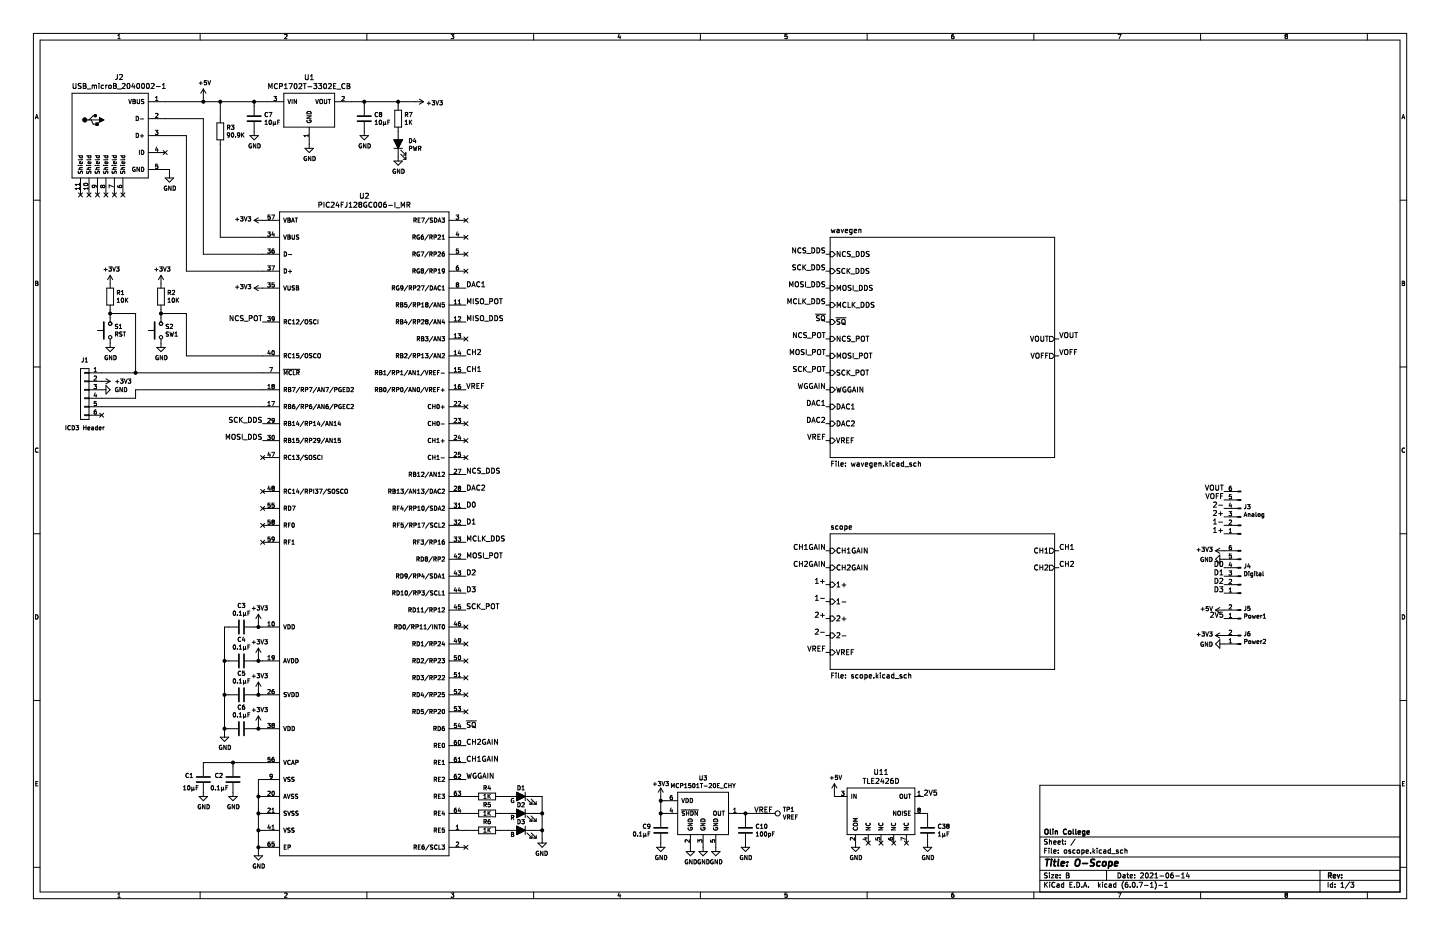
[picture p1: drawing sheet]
<svg xmlns="http://www.w3.org/2000/svg" width="432mm" height="279mm" viewBox="0 0 432 279" stroke-linecap="round" stroke-linejoin="round" font-family="sans-serif">
<path d="M0 0h431.8v279.4h-431.8z" fill-rule="evenodd" fill="#fff" stroke="#fff" stroke-width=".3"/>
<g fill="none" stroke="#000" stroke-width=".3">
<path d="M10 10h411.8v259.4h-411.8zM12 12h407.8v255.4h-407.8zM35.3 11.6h.8M35.3 10.7l.4-.4v1.3M60 10v2M85.3 10.4l.5-.1 .3 .4-.8 .9h.8M110 10v2M135.3 10.3h.8l-.5 .5 .4 .1v.6h-.7M160 10v2M185.6 10.2l-.3 1h.8M186 10.7v.9M210 10v2"/>
<path d="M236 10.3h-.6l-.1 .6h.7v.6h-.7M260 10v2M286 10.3l-.6 .3-.1 .8 .3 .2 .4-.1v-.6l-.4-.1-.3 .2M310 10v2M335.3 10.3h.8l-.5 1.3M360 10v2M385.6 10.9l-.3 .2 .3 .5 .5-.2-.3-.5M385.6 10.9l-.3-.3 .3-.3 .5 .2-.3 .4M385.6 10.9h.2M410 10v2M10.6 35.6l.4-1.3 .4 1.3M10.7 35.2h.6"/>
<path d="M21.6 28h22.9v25.4h-22.9zM21.9 25v1.2l.3 .3 .6-.3v-1.2M24.3 25.1l-.8 .1a.64 .64 0 0 0 .7 .8v.5h-.8M25 25h.5l.3 .3-.3 .4 .3 .2v.3l-.3 .3h-.5zM25 25.7h.5M26 36h3.9M26.1 26.7h1.2M27.3 36l.7 1.2h1.2M27.6 25.5v1M27.6 25.7l.5-.2 .2 .2M28.3 25.7l.2-.2 .4 .1 .1 .9M28.3 25.7v.8"/>
<path d="M28.6 34.7h-.6l-1.3 1.3M29.7 25v.2M29.7 25.5v1M29.9 35.3l1.2 .7-1.2 .6zM31.1 25.6l-.5-.1-.3 .3 .2 .7h.6M31.7 25.5v1M32.1 25.5l-.4 .3M32.7 25.7h.6l-.1 .8-.5-.1zM34 25h.5l.3 .3-.3 .4 .3 .2 .1 .3-.3 .3h-.6zM34 25.7h.5M35.2 22.3l-.1 1.3-.5 .2M35.2 26.7h1.2"/>
<path d="M35.8 22.5l.6-.2 .3 .5-.9 1h.9M36.6 25.2l.6-.2 .3 .4-.9 1.1h.9M38.2 25.2l.3-.2a.74 .74 0 0 1 .5 .8 .74 .74 0 0 1-.7 .7l-.2-.5zM38.6 29.8l.4 1.3 .4-1.3M39.9 29.8l.6 .2-.2 .4 .3 .4-.3 .3h-.4zM39.9 30.4h.4M39.9 24.9l-.4 1.1h1M40.3 25.5v1M40.8 34.9a.64 .64 0 0 1 .8 .6 .64 .64 0 0 1-.8 .6zM40.8 40a.64 .64 0 0 1 .8 .6 .64 .64 0 0 1-.8 .6zM41.1 29.8v1l.3 .3 .5-.3v-1M41.1 25.2l.3-.2a.74 .74 0 0 1 .5 .8 .74 .74 0 0 1-.7 .7l-.2-.5z"/>
<path d="M42.1 35.7h1M42.6 25.2l.2-.2a.74 .74 0 0 1 .6 .8 .74 .74 0 0 1-.7 .7l-.2-.5zM43.1 29.9h-.6a.53 .53 0 0 0 .6 .7l-.1 .4h-.6M44 25.2l.3-.2a.74 .74 0 0 1 .5 .8 .74 .74 0 0 1-.7 .7l-.2-.5zM44.5 30.5h40.6M44.5 35.6h16.5v40.6h22.8M45.4 25.2l.5-.2 .3 .4-.9 1.1h.9M46.6 39.1h.8l-.5 .5 .4 .1v.5h-.7M46.6 34.1l.5-.1 .3 .4-.8 .9h.8M46.6 30.2h.8M46.6 29.3l.4-.4v1.3M46.9 26h1.1"/>
<path d="M48.7 26.5h.9M48.7 25.4l.4-.4v1.5M59.7 24.9h1M60.2 24.4v1M61 26.7l-.8 1.3M61 26.7v3.8M61 26.7l.7 1.3M61.9 24.1h-.6l-.1 .6h.6l.1 .6h-.7M62.3 24.1l.4 1.3 .5-1.3M65 36.8h2.1v5.1h-2.1zM66.1 30.5v6.3M68.2 38.2l.6-.1 .1-.5-.7-.1v1.3"/>
<path d="M68.5 38.2l.4 .6M69.4 37.5h.7l-.4 .5 .4 .1v.6h-.7M69.5 40l.2-.2a.62 .62 0 0 1 .4 .7 .62 .62 0 0 1-.6 .5l-.1-.4zM72.4 39.8v1.3M73.2 39.8l-.8 .8M76.2 30.5v4.1M76.2 36.6v4.1M79.5 37.3h.7M79.5 36.4l.3-.4v1.3M80.2 33.8a.56 .56 0 0 0-.8 .5 .56 .56 0 0 0 .8 .6M80.6 26.6v-1.5l.5 1.1 .5-1.1v1.5M80.7 33.7h.8l-.5 1.3"/>
<path d="M80.8 36.1l.2-.1a.62 .62 0 0 1 .4 .7 .62 .62 0 0 1-.6 .5l-.1-.4zM81.9 37.1l.2 .2 .4-.2M81.9 36.4v1.3M82.1 28.9h.8l-.4 .5 .4 .1v.6h-.8M82.5 37.1l.2 .2M82.5 36.4v.7M83.2 25.2a.68 .68 0 0 0-1 .6 .68 .68 0 0 0 1 .6M83.3 36.6h.4M83.8 25.9l.8-.1v-.6l-.8-.1v1.5M83.9 36h-.6v1.3M85.1 28h15.2v10.1h-15.2zM85.3 26.6h.9"/>
<path d="M85.3 25.5l.4-.4v1.5M86.3 29.8l.4 1.3 .5-1.3M86.7 25.1h1l-.7 1.5M87.6 29.8v1.3M88.3 25.2l.3-.1a.74 .74 0 0 1 .5 .7 .74 .74 0 0 1-.7 .7l-.2-.5zM88.9 29.8v1.3l-.7-1.3v1.3M89.6 25.2l.6-.1 .3 .4-.9 1.1h.9M90.9 25.1h.9M91.4 25.1v1.5M91.6 22.4v1.2l.3 .3 .5-.3v-1.2M92 34.7h1.3l-1.3 .7h1.3M92.1 36.1a.58 .58 0 0 0 .6 .7 .58 .58 0 0 0 .5-.8h-.4v.2"/>
<path d="M92.2 33.5a.66 .66 0 0 1 .8-.1 .66 .66 0 0 1 .3 .7h-1.3zM92.3 26h1.2M92.7 38.1v6.4M93.1 23.9h.9M93.1 22.8l.4-.4v1.5M94.1 25.1h.9l-.5 .5 .4 .2v.6h-.8M94.7 29.8l.4 1.3 .4-1.3M95.5 25.1h1l-.5 .5 .4 .2v.6h-.9M95.9 30l.3-.2 .5 .2-.2 1-.6-.1zM97.2 25.2l.2-.1a.74 .74 0 0 1 .5 .7 .74 .74 0 0 1-.6 .7l-.3-.5zM97.3 29.8v1l.2 .3 .5-.3v-1M98.4 29.8h.7"/>
<path d="M98.5 25.2l.6-.1 .3 .4-1 1.1h1M98.8 29.8v1.3M100 25.8h.5M100.3 30.5h26.7M100.7 25.1h-.7v1.5h.7M101 26.7h1.2M102.5 29l.5-.1 .2 .4-.7 .9h.7M103.4 25.2a.68 .68 0 0 0-.9 .6 .68 .68 0 0 0 .9 .6M104.1 25.1h.5l.3 .3-.3 .4 .3 .1 .1 .4-.3 .3h-.6zM104.1 25.8h.5M109.2 30.5v4.1M109.2 36.6v4.1"/>
<path d="M112.5 37.3h.7M112.5 36.4l.3-.4v1.3M113.3 33.8a.56 .56 0 0 0-.8 .5 .56 .56 0 0 0 .8 .6M113.8 36.1l.2-.1a.62 .62 0 0 1 .4 .7 .62 .62 0 0 1-.5 .5l-.2-.4zM114 34.3l-.3 .2 .3 .5 .5-.3-.3-.4M114 34.3l-.3-.3 .3-.3 .5 .3-.3 .3M114 34.3h.2M115 37.1l.1 .2 .5-.2M115 36.4v1.3M115.6 37.1l.1 .2M115.6 36.4v.7M116.3 36.6h.4"/>
<path d="M116.9 36h-.6v1.3M118.4 33h2v5.1h-2zM119.4 30.5v2.5M119.4 38.1v10.2M121.5 37.3h.7M121.5 36.4l.4-.4v1.3M121.6 34.4l.6-.1v-.5l-.6-.1v1.3M121.9 34.4l.4 .6M122.7 33.7h.8l-.5 1.3M122.8 36v1.3M122.9 36.6l.6 .7M123.5 36l-.7 .7"/>
<path d="M125.7 29.7l1.3 .8M127 30.5l-1.3 .8M128.1 31h1M128.6 30.5v.9M129.6 30.2h.7l-.4 .5 .4 .1v.5h-.7M130.7 30.2l.4 1.2 .5-1.2M131.9 30.2h.7l-.4 .5 .4 .1v.5h-.7M420.4 35.6l.4-1.3 .4 1.3M420.5 35.2h.6M23.4 50.7h1.3M23.6 49.6h.1M23.4 46.7h1.3"/>
<path d="M23.5 51.3l.1 .7a.53 .53 0 0 0 .6-.6h.5v.6M23.5 57.8l1.3 1.2M23.6 49.6l-.1 .1M23.8 56.5h-1.2l.3 .4M23.8 54.9v.8M23.8 56.1v.8M23.8 55.3h-1.2l.3 .4M23.9 49.6h.8M23.9 46.7v.4l.2 .2 .6-.1v-.5M24.1 53.4v5M24.7 48.5l-.2 .6-.6-.1v-.5h.3l.1 .6M24.7 50.2l-.8 .1 .1 .4"/>
<path d="M24.7 47.7l-.2 .2h-1.1M24.8 57.8l-1.3 1.2M25.2 55a.61 .61 0 0 1 .7-.1 .61 .61 0 0 1 .4 .6 .62 .62 0 0 1-.7 .2 .62 .62 0 0 1-.4-.6zM26 50.7h1.3M26 49.6v.1M26 46.7h1.3M26 51.3l.1 .7a.53 .53 0 0 0 .7-.6h.4v.6M26 49.6h.1M26.1 57.8l1.2 1.2M26.4 56.5h-1.3l.4 .4M26.4 56.1v.8M26.4 49.6h.9"/>
<path d="M26.5 46.7l-.1 .4 .3 .2 .5-.1v-.5M26.7 53.4v5M27.2 48.5l-.1 .6-.6-.1v-.5h.2l.1 .6M27.3 50.2l-.8 .1v.4M27.3 47.7l-.2 .2h-1.1M27.3 57.8l-1.2 1.2M27.7 55.7l-.1 .3 .3 .3 .5-.2v-.4M27.8 55.6h.8l.3 .5M27.8 55.6l-.1 .1M28.2 55.5l.1 .1M28.3 55.6l.1 .1M28.5 46.7h1.2v.5h-.6l-.1-.5"/>
<path d="M28.5 50.7h1.3M28.5 49.6l.1 .1M28.6 51.3v.7a.53 .53 0 0 0 .7-.6h.4v.6M28.5 49.6h.1M28.6 57.8l1.2 1.2M29 49.6h.8M29.2 53.4v5M29.7 48.5l-.1 .6-.6-.1v-.5h.3l.1 .6M29.8 50.2l-.8 .1 .1 .4M29.8 47.7l-.2 .2h-1.1M29.8 57.8l-1.2 1.2M30.7 55.8l-.2-.3-.3 .3 .2 .5 .3-.3"/>
<path d="M30.7 55.8v.2M30.8 55.7l-.1 .1M30.8 55.6h.5l.1 .4-.2 .3-.5-.3M30.8 55.6v.1M31.1 50.7h1.2M31.1 49.6h.1M31.1 46.7h1.2v.5h-.7v-.5M31.1 51.3l.1 .7a.53 .53 0 0 0 .7-.6h.4v.6M31.2 57.8l1.2 1.2M31.5 49.6h.8M31.8 53.4v5M32.3 48.5l-.1 .6-.6-.1v-.5h.2l.1 .6"/>
<path d="M32.3 50.2l-.7 .1v.4M32.3 47.7l-.1 .2h-1.1M32.4 57.8l-1.2 1.2M33.6 50.7h1.3M33.6 49.6h.1M33.6 46.7h1.3M33.7 51.3v.7a.53 .53 0 0 0 .7-.6h.4v.6M33.7 57.8l1.2 1.2M34 56l-1.3-.5v.8M34 49.6h.9M34.1 46.7l-.1 .4 .3 .2 .5-.1v-.5M34.3 53.4v5"/>
<path d="M34.8 48.5l-.1 .6-.6-.1v-.5h.2l.2 .6M34.9 50.2l-.8 .1 .1 .4M34.9 47.7l-.2 .2h-1.1M34.9 57.8l-1.2 1.2M35.3 55.7v.3l.5 .3M35.8 55.7l.1 .5M35.9 55.6h.5M35.9 55.6l-.1 .1M35.9 56.2l.1 .1M36.1 50.7h1.3M36.1 49.6h.2M36.1 46.7h1.3"/>
<path d="M36.2 51.3l.1 .7a.53 .53 0 0 0 .6-.6h.5v.6M36.2 57.8l1.3 1.2M36.4 55.6l.1 .1M36.5 55.7l-.1 .5-.6 .1M36.6 49.6h.8M36.6 46.7v.4l.2 .2 .6-.1v-.5M36.8 53.4v5M37.4 48.5l-.2 .6-.6-.1v-.5h.3l.1 .6M37.4 50.2l-.8 .1 .1 .4M37.4 47.7l-.2 .2h-1.1M37.5 57.8l-1.3 1.2M40.5 50.2a.58 .58 0 0 0-.8 .6 .58 .58 0 0 0 .8 .5v-.5h-.2"/>
<path d="M41.8 45v1.3M41.8 50.1v1.3l-.7-1.3v1.3M42.1 40.7h1M42.4 45a.64 .64 0 0 1 .7 .7 .64 .64 0 0 1-.7 .6zM42.4 50.1a.64 .64 0 0 1 .7 .7 .64 .64 0 0 1-.7 .6zM42.6 40.3v.9M44.5 40.7h11.4v40.6h27.9M44.5 50.8h6.3v2.6M44.5 45.7h5M46.9 44.1l-.3 .9h.8M47.2 44.6v.8M47.3 49.2h-.6l-.1 .6h.6l.1 .6h-.7"/>
<path d="M48.9 45.1l1.3 1.2M49.5 53.4h2.6l-1.3 1.2zM50 55.8a.58 .58 0 0 0-.8 .6 .58 .58 0 0 0 .8 .5v-.4h-.2M50.2 45.1l-1.3 1.2M51.3 55.8v1.3l-.7-1.3v1.3M51.9 55.8a.64 .64 0 0 1 .7 .6 .64 .64 0 0 1-.7 .7zM66.1 41.9v29.2h17.7M68.6 41l-.3 .1M68.7 41h-.1M68.9 40.4l-.3 .2h-.3l-.1-.6 .4-.2 .3 .3-.2 .9M70 41h-.1M70.6 41v.1"/>
<path d="M71.9 40.4l-.2 .2h-.4l-.1-.6 .5-.2 .2 .3-.1 .7-.5 .3M72.6 40.4l.6 .7M74.9 40.7h2.6l-1.3 1.2zM75.4 43.1a.58 .58 0 0 0-.8 .6 .58 .58 0 0 0 .8 .5v-.4h-.2M76.7 43.1v1.3l-.7-1.3v1.3M77.3 43.1a.64 .64 0 0 1 .7 .6 .64 .64 0 0 1-.7 .7zM91.5 44.5h2.5l-1.3 1.2zM91.9 47a.58 .58 0 0 0-.8 .5 .58 .58 0 0 0 .8 .5v-.4h-.2M92.4 40.3v.7M92.4 40.7h-1.3l.4 .3M93.2 46.9v1.3l-.7-1.3v1.3M93.8 46.9a.64 .64 0 0 1 .8 .6 .64 .64 0 0 1-.8 .7z"/>
<path d="M108 40.7h2.5l-1.3 1.2zM108.1 57.9v1.3l.3 .3 .5-.3v-1.3M108.4 43.1a.58 .58 0 0 0-.7 .6 .58 .58 0 0 0 .8 .5v-.4h-.3M109.6 58.1l.6-.2 .3 .5-1 1.1h1M109.7 43.1v1.3l-.7-1.3v1.3M110.3 43.1a.64 .64 0 0 1 .8 .6 .64 .64 0 0 1-.8 .7zM118.1 44.5h2.6M118.1 48.3h2.6l-1.3 1.2zM118.1 41.9h2.6l-1.3 2.6zM118.6 50.8a.58 .58 0 0 0-.8 .6 .58 .58 0 0 0 .8 .5v-.5h-.2M119.9 50.7v1.3l-.7-1.3v1.3M120.2 46.2l1.5 1.6"/>
<path d="M120.2 45l1.5 1.5M120.5 50.7a.64 .64 0 0 1 .7 .6 .64 .64 0 0 1-.7 .7zM120.9 47.8h.8M120.9 46.5h.8M121.7 45.7v.8M121.7 47v.8M122.8 41.5a.64 .64 0 0 1 .7 .7 .64 .64 0 0 1-.7 .6zM122.8 44.5l.6-.1v-.4l-.6-.2v1.3M123.9 43.8l.3 1.3 .3-.9 .2 .9 .3-1.3M124.3 41.5l-.3 .9h.8M124.6 42v.8M125.5 44.5l.6-.1 .1-.4-.7-.2v1.3"/>
<path d="M125.8 44.5l.4 .6M10 60h2M70.6 65.8h1M71.1 65.3v.9M72.1 65h.8l-.4 .5 .3 .1v.5h-.7M73.2 65l.5 1.2 .4-1.2M74.4 65h.8l-.4 .5 .3 .1v.5h-.7M76.2 66.1l1.3 .7M76.2 66.1h7.6M77.5 65.3l-1.3 .8M80.3 69.5h.8l-.5 .5 .4 .2v.5h-.7M80.3 74.6h.8l-.5 .5 .4 .1v.6h-.7"/>
<path d="M80.3 79.7h.8l-.5 .5 .3 .1M81 64.5h-.6l-.1 .6 .6-.1 .1 .6h-.7M81.5 64.5h.8l-.5 1.2M81.5 79.7h.8l-.5 1.3M81.8 69.5l-.3 .9h.8M82.1 74.6l-.5 .3-.1 .8 .3 .2 .4-.1-.1-.6-.3-.1-.3 .3M82.1 70v.8M83.8 63.5h50.8v193.1h-50.8zM85 70.4l.5 1.3 .4-1.3M85 65.4l.5 1.2 .4-1.2M85.2 75.5a.64 .64 0 0 1 .8 .7 .64 .64 0 0 1-.8 .6zM86.3 70.4l.7 .3-.3 .3 .3 .5-.2 .2h-.5z"/>
<path d="M86.3 66h.4M86.3 71h.4M86.5 76.3h1M86.9 65.4h-.6v1.2l.7-.1v-.3l-.3-.2M86.9 65.4v.1M86.9 65.5l-.2 .5M87.4 66.6l.4-1.2 .5 1.2M87.5 66.3h.6M87.6 70.4v1.1l.2 .2 .5-.2v-1.1M88.5 65.4h.7M88.9 65.4v1.2M89.6 70.5l-.7 .1a.53 .53 0 0 0 .6 .6v.4h-.6"/>
<path d="M95.6 61.4l.8-.1v-.5l-.8-.2v1.5M97.2 60.6v1.5M98.7 60.8a.68 .68 0 0 0-.9 .6 .68 .68 0 0 0 .9 .6M99.3 60.8l.6-.2 .3 .5-.9 1h.9M101.1 60.5l-.3 1.1h.9M101.5 61.1v1M102.3 61.3h.5M103 60.6h-.7v1.5M104 60.6v1.3l-.5 .2M104.7 62.1h.9M104.7 61.1l.4-.5v1.5M106.1 60.8l.6-.2 .3 .5-.9 1h.9"/>
<path d="M107.9 61.3l-.3-.3 .3-.4 .6 .3-.3 .4M107.9 61.3l-.3 .3 .3 .5 .6-.2-.3-.6M107.9 61.3h.3M109.9 60.7a.69 .69 0 0 0-.9 .7 .69 .69 0 0 0 1 .6v-.5h-.3M111.5 60.8a.68 .68 0 0 0-.9 .6 .68 .68 0 0 0 .9 .6M112.2 60.8l.3-.2a.74 .74 0 0 1 .5 .8 .74 .74 0 0 1-.7 .7l-.2-.5zM113.7 60.8l.2-.2a.74 .74 0 0 1 .6 .8 .74 .74 0 0 1-.7 .7l-.2-.5zM115.7 60.6l-.6 .4-.1 .9 .3 .2 .5-.1-.1-.7-.4-.1-.3 .3M116.5 61.6h1.2M118.4 60.6v1.5M118.8 62.3h1.1M120.3 62.1v-1.5l.5 1.1 .5-1.1v1.5"/>
<path d="M122 61.4l.8-.1v-.5l-.8-.2v1.5M122.4 61.4l.5 .7M123.8 71.1l.6-.1 .1-.4-.7-.2v1.3M124.1 71.1l.4 .6M124.1 76.2l.4 .6M124.4 76.1l-.6 .1M124.4 66l.4 .6M124.5 76.1l-.1-.5-.6-.1v1.3M124.5 76.1h-.1M124.7 65.4h-.6v1.2M124.7 65.4l.1 .1M124.8 65.5l-.1 .5h-.6"/>
<path d="M125.4 66h.4M125.7 70.5a.58 .58 0 0 0-.7 .6 .58 .58 0 0 0 .8 .5v-.4h-.2M125.7 75.6a.58 .58 0 0 0-.7 .6 .58 .58 0 0 0 .8 .5v-.5h-.2M126 65.4h-.6v1.2h.6M126.2 75.5h.9l-.6 1.3M126.4 65.4h.9l-.6 1.2M126.9 70.4l-.6 .3v.8l.2 .2 .4-.1v-.6l-.4-.1-.2 .3M128.5 70.4l-1.1 1.6M128.5 75.5l-1.1 1.6M128.6 65.3l-1 1.6M128.9 71.1l.6-.1 .1-.4-.7-.2v1.3M128.9 76.2l.6-.1 .1-.5-.7-.1v1.3"/>
<path d="M129.1 65.5a.53 .53 0 0 0 .6 .6l-.1 .5h-.6M129.1 65.4h.6M129.1 65.4v.1M129.2 71.1l.4 .6M129.2 76.2l.4 .6M130.2 76.2l.6-.1v-.5l-.6-.1v1.3M130.2 71.1l.6-.1v-.4l-.6-.2v1.3M130.3 65.4a.64 .64 0 0 1 .7 .6 .64 .64 0 0 1-.7 .6zM131.4 70.6l.4-.2 .3 .4-.8 .9h.8M131.4 66.6l.4-1.2 .4 1.2M131.4 75.6l.4-.1 .3 .4-.8 .9h.8M131.5 66.3h.6"/>
<path d="M132.5 65.4h.8l-.4 .4 .3 .2v.5h-.7M132.6 71.7h.7M132.6 70.8l.3-.4v1.3M133.2 75.5l-.6 .3 .1 .9h.5v-.6M133.2 76.1l-.4-.1-.2 .2M133.2 76.1h.1M134.6 71.1h5.1M134.6 66.1h5.1M134.6 76.2h5.1M136.8 64.5h.7l-.4 .5 .4 .1v.5h-.7M137.1 69.5l-.3 .9h.8M137.4 79.7l-.5 .3-.1 .7 .3 .3 .4-.1-.1-.6-.3-.1-.3 .2"/>
<path d="M137.4 70v.8M137.5 74.6h-.6l-.1 .6h.6l.1 .6h-.7M139.1 70.5l1.2 1.2M139.1 75.6l1.2 1.2M139.1 65.4l1.2 1.3M140.3 70.5l-1.2 1.2M140.3 75.6l-1.2 1.2M140.3 65.4l-1.2 1.3M238.6 74.3v1.5l-.9-1.5v1.5M238.6 79.5h-.8a.64 .64 0 0 0 .7 .8l-.1 .5h-.7M240.1 79.5a.68 .68 0 0 0-1 .6 .68 .68 0 0 0 1 .7M240.2 74.5a.68 .68 0 0 0-1 .6 .68 .68 0 0 0 1 .6"/>
<path d="M240.7 79.4v1.5M241.6 74.4l-.8 .1a.64 .64 0 0 0 .7 .7v.6h-.8M241.6 79.4l-.9 .9M241.9 76h1.2M243.4 74.3a.77 .77 0 0 1 .9 .8 .77 .77 0 0 1-.9 .7zM243.4 79.4a.77 .77 0 0 1 .9 .7 .77 .77 0 0 1-.9 .8zM245 79.4a.77 .77 0 0 1 .8 .7 .77 .77 0 0 1-.8 .8zM245 74.3a.77 .77 0 0 1 .8 .8 .77 .77 0 0 1-.8 .7zM247.3 74.4l-.8 .1a.64 .64 0 0 0 .7 .7l-.1 .6h-.7M247.3 79.5h-.8a.64 .64 0 0 0 .7 .8l-.1 .5h-.7M247.7 76.2h1.2M248.9 71.1h67.3v66.1h-67.3z"/>
<path d="M248.9 75.5h.8l.8 .7-.8 .8h-.8M249.2 68.7l.3 1.1 .3-.8 .3 .8 .3-1.1M251 68.8h.6v1M251.6 69.1l-.7 .3 .2 .4 .5-.1M251.9 75.4v1.5l-.9-1.5v1.5M252.2 68.7l.4 1.1 .3-1.1M253.5 69.3l.7-.2-.1-.3-.4-.1-.2 .3v.7h.6M253.5 75.5a.68 .68 0 0 0-.9 .6 .68 .68 0 0 0 .9 .7M255 75.5h-.8a.64 .64 0 0 0 .7 .8l-.1 .5h-.7M255.2 77h1.2M255.5 68.8l-.4-.1-.3 .3 .1 .7h.6M255.5 68.7v1.3l-.3 .3-.4-.1"/>
<path d="M256.1 69.3l.8-.2-.1-.3-.4-.1-.3 .3 .1 .7h.6M256.8 75.4a.77 .77 0 0 1 .8 .7 .77 .77 0 0 1-.8 .8zM257.5 68.9l.6-.1 .1 1M257.5 68.7v1.1M258.3 75.4a.77 .77 0 0 1 .9 .7 .77 .77 0 0 1-.9 .8zM260.6 75.5h-.8a.64 .64 0 0 0 .7 .8v.5h-.8M419.8 60h2M10.7 84.9h.4M11.1 84.9l.2 .1M11.1 84.9l.2-.5-.6-.1v1.3l.6-.1 .1-.5M11.3 85h.1M29.2 99.1h1.9"/>
<path d="M31.2 80.8h.9M31.7 80.3v1M32 86.4h2.1v5.1h-2.1zM32.6 80h.8l-.4 .5 .4 .1v.6h-.8M33 82.6l-.7 1.2M33 82.6v3.8M33 91.5v5M33 82.6l.8 1.2M33 94h7.7v17.8M33.8 80l.4 1.3 .4-1.3M34.9 80h.8l-.4 .5 .4 .1v.6h-.8M35.1 90.6h.8"/>
<path d="M35.1 89.7l.4-.3v1.2M35.2 87.7h.6l.1-.5-.7-.1v1.2M35.3 97.3h-.7a.53 .53 0 0 0 .6 .7v.4h-.6M35.5 87.7l.4 .6M35.8 97.6l.3-.4v1.3M35.8 98.5h.7M36.4 88.3h.7M36.4 87.4l.4-.3v1.2M36.5 89.5l.1-.1a.62 .62 0 0 1 .5 .6 .62 .62 0 0 1-.6 .6l-.2-.5zM36.6 99.6h-.7a.53 .53 0 0 0 .6 .7l-.1 .4h-.6M36.9 99.5h.8M37.3 99.5v1.3"/>
<path d="M37.6 89.4v1.2M37.8 89.9l.5 .7M38.3 89.4l-.7 .7M44.5 99.1h1.9M46.4 80.8h1M46.9 80.3v1M47.3 86.4h2v5.1h-2zM47.9 80h.8l-.5 .5 .4 .1v.6h-.7M47.9 81.2h.1M48.3 94h7.6v12.7h27.9M48.3 82.6l-.8 1.2M48.3 82.6v3.8"/>
<path d="M48.3 91.5v5M48.3 82.6l.7 1.2M49 80l.4 1.3 .5-1.3M50.2 80h.8l-.5 .5 .4 .1v.6h-.7M50.4 90.6h.7M50.4 89.7l.3-.3v1.2M50.4 87.7h.6l.1-.5-.7-.1v1.2M50.5 97.3h-.6a.53 .53 0 0 0 .6 .7l-.1 .4h-.6M50.5 99.6h-.6a.53 .53 0 0 0 .6 .7l-.1 .4h-.6M50.7 87.7l.5 .6M51 99.5l.3 1.3 .2-.9 .2 .9 .4-1.3M51.1 97.3l.4-.1 .2 .4-.7 .9h.7"/>
<path d="M51.1 97.3h-.1M51.6 87.2l.5-.1 .3 .3-.8 .9h.8M51.7 89.5l.2-.1a.62 .62 0 0 1 .4 .6 .62 .62 0 0 1-.5 .6l-.2-.5zM52.5 99.9l.3-.4v1.3M52.9 89.4v1.2M53 89.9l.6 .7M53.6 89.4l-.7 .7M69.9 94.6v1.5l-.9-1.5v1.5M70.6 86.1h1M71.1 85.6v1M71.5 94.8a.68 .68 0 0 0-1 .6 .68 .68 0 0 0 1 .6M72.1 85.3h.8l-.4 .5 .3 .1v.5h-.7"/>
<path d="M72.9 94.7l-.8 .1a.64 .64 0 0 0 .8 .8l-.1 .5h-.7M73.2 96.3h1.2M73.2 85.3l.5 1.3 .4-1.3M74.4 85.3h.8l-.4 .5 .3 .1v.5h-.7M74.7 95.4h.8v-.6l-.8-.2v1.5M76.2 86.4h7.6M76.2 86.4l1.3 .7M76.3 94.8l.3-.2 .5 .2 .1 .8-.2 .5h-.4l-.3-.2zM77.5 85.6l-1.3 .8M77.6 94.6h.9M78.1 94.6v1.5M78.8 96.5h5"/>
<path d="M80.3 84.8h.8l-.5 .5 .4 .1v.5h-.7M80.3 80.9h.6M80.3 94.9h.8l-.5 .5 .4 .2v.5h-.7M80.9 80.3h.1M81 80.3v.6M81 80.9h-.1M82.2 84.8h-.6l-.1 .6 .6-.1 .1 .6h-.7M82.3 95.5l-.3 .2h-.3l-.1-.6 .4-.2 .3 .3-.1 .7-.5 .3M85 85.7l.5 1.2 .4-1.2M85.2 96.5l.6-.1 .1-.4-.7-.2v1.3M85.2 80.6a.64 .64 0 0 1 .8 .6 .64 .64 0 0 1-.8 .7zM85.5 96.5l.5 .6"/>
<path d="M86.3 85.7v1l.3 .2 .4-.2v-1M86.5 81.4h1M87 80.9v1M87.2 96a.56 .56 0 0 0-.8 .5 .56 .56 0 0 0 .8 .5M87.7 97.1h.7M87.7 96.2l.4-.4v1.3M88.3 85.7l-.7 .1a.53 .53 0 0 0 .7 .7l-.1 .4h-.6M88.9 85.7l.6 .2-.2 .4 .3 .4-.3 .2h-.4zM88.9 86.3h.4M88.9 96l.5-.2 .2 .4-.7 .9h.7M91.1 95.8l-1.1 1.6M91.5 96l.3-.2 .4 .2-.1 1-.6-.1z"/>
<path d="M93.5 95.9l-.7 .1a.53 .53 0 0 0 .7 .6l-.1 .4h-.6M94.8 96a.56 .56 0 0 0-.8 .5 .56 .56 0 0 0 .8 .5M95.3 95.8v1.3M117.6 86.3h.6l.1-.5-.7-.1v1.2M117.9 86.3l.5 .6M118.8 96.5l.7-.1v-.4l-.7-.2v1.3M118.8 91.4h.7v-.5l-.7-.1v1.2M119.1 91.4l.5 .6M119.1 96.5l.5 .6M119.6 85.7a.58 .58 0 0 0-.8 .6 .58 .58 0 0 0 .8 .5v-.4h-.2M120.1 95.8l.7 .3-.3 .3 .3 .5-.2 .2h-.5zM120.1 90.8l.7 .2-.3 .4 .3 .4-.2 .2h-.5z"/>
<path d="M120.1 91.4h.4M120.1 96.4h.4M120.8 86.2l-.2 .3-.4-.1v-.6l.4-.1 .2 .2v.7l-.6 .3M121.6 95.8l-.3 .9h.8M121.9 96.3v.8M122 90.8h-.6l-.1 .6 .6-.1 .1 .6h-.7M122.3 85.6l-1.1 1.7M122.7 86.3h.6l.1-.5-.7-.1v1.2M123 86.3l.4 .6M123.5 90.7l-1.1 1.6M123.5 95.8l-1.1 1.6M123.8 81.3l.6-.1 .1-.5-.7-.1v1.3"/>
<path d="M123.9 96.5l.6-.1 .1-.4-.7-.2v1.3M123.9 91.4h.6l.1-.5-.7-.1v1.2M124 86.3h.6l.1-.5-.7-.1v1.2M124.1 81.3l.4 .6M124.2 91.4l.5 .6M124.2 96.5l.5 .6M125.2 96.5l.6-.1 .1-.4-.7-.2v1.3M125.2 91.4h.6l.1-.5-.7-.1v1.2M125.2 85.8l.5-.1 .2 .3-.8 .9h.8M125.7 80.7a.58 .58 0 0 0-.7 .5 .58 .58 0 0 0 .8 .5v-.4h-.2M126.3 85.7h.9l-.6 1.2M126.4 96l.5-.2 .2 .4-.8 .9h.8"/>
<path d="M126.4 92h.7M126.4 91.1l.4-.3v1.2M126.5 81.1l-.2-.2 .2-.3 .5 .2-.2 .3M126.5 81.1l-.2 .3 .2 .5 .5-.3-.2-.5M126.5 81.1h.3M127.6 96.1l.3-.3 .4 .3M127.6 96.1h.1M127.6 96.1l.3 .3M127.9 96.4l-.3 .2 .3 .5 .4-.2-.2-.5M127.9 91.3l-.3 .2 .3 .5 .4-.2-.2-.5M127.9 91.3l-.3-.2 .3-.3 .4 .2-.2 .3M127.9 91.3h.2"/>
<path d="M127.9 96.4h.2M128.3 96.1h.1M128.3 96.1l-.2 .3M128.5 80.5l-1.1 1.7M128.6 85.6l-1.1 1.7M128.9 81.3l.6-.1 .1-.5-.7-.1v1.3M129 85.7a.64 .64 0 0 1 .7 .6 .64 .64 0 0 1-.7 .6zM129.2 81.3l.4 .6M129.8 90.7l-1.1 1.6M129.8 95.8l-1.1 1.6M130 92l.5-1.2 .4 1.2M130 97.1l.5-1.3 .4 1.3"/>
<path d="M130.1 86.9l.4-1.2 .4 1.2M130.2 81.3l.6-.1v-.5l-.6-.1v1.3M130.2 91.7h.6M130.2 96.7h.6M130.2 86.6h.6M131.4 81l.3-.4v1.3M131.4 81.9h.7M132 90.8v1.2l-.7-1.2v1.2M132 95.8v1.3l-.7-1.3v1.3M132.1 85.8a.56 .56 0 0 0-.8 .5 .56 .56 0 0 0 .8 .5M132.6 86.9h.7M132.6 86l.3-.3v1.2"/>
<path d="M132.9 95.8l-.3 .9h.8M133.2 96.3v.8M133.2 90.8h-.6v.6l.6-.1v.6h-.6M133.3 81.1l-.2 .3-.4-.1-.1-.6 .5-.1 .2 .2-.1 .8-.5 .3M134.6 81.3h5.1M134.6 86.4h5.1M134.6 91.5h5.1M134.6 96.5h5.1M136.2 91.1h.7M136.2 90.2l.4-.3v1.2M136.2 95.3l.4-.4v1.3M136.2 96.2h.7"/>
<path d="M137.1 85.3l-.3-.2 .3-.3 .4 .2-.2 .3M137.1 85.3l-.3 .3 .3 .5 .4-.3-.2-.5M137.1 85.3h.2M137.4 91.1h.7M137.4 90.2l.4-.3v1.2M137.4 95.1l.5-.2 .2 .4-.7 .9h.7M139.1 80.7l1.2 1.2M140.2 84.5a.77 .77 0 0 1 .9 .7 .77 .77 0 0 1-.9 .8zM140.2 91.1v-1.6l.5 1.1 .5-1.1v1.6M140.2 96.1v-1.5l.5 1.1 .5-1.1v1.5M140.3 80.7l-1.2 1.2M141.5 86l.5-1.5 .5 1.5"/>
<path d="M141.6 85.6h.7M141.9 89.5v1.6M141.9 94.6v1.5M143.4 94.7l-.8 .1a.64 .64 0 0 0 .8 .8l-.1 .5h-.7M143.4 89.6l-.8 .1a.64 .64 0 0 0 .8 .8l-.1 .5h-.7M143.9 84.6a.68 .68 0 0 0-1 .6 .68 .68 0 0 0 1 .6M144.1 94.8l.3-.2 .6 .2v.8l-.2 .5h-.4l-.3-.2zM144.1 89.8l.3-.3 .6 .3v.8l-.2 .4-.4 .1-.3-.2zM144.5 84.9l.4-.4v1.5M144.5 86h.8M145.3 91.2h1.2M145.3 96.3h1.2"/>
<path d="M146.8 90.3h.8v-.6l-.8-.2v1.6M146.8 94.6a.77 .77 0 0 1 .9 .8 .77 .77 0 0 1-.9 .7zM148.4 89.8l.3-.3 .5 .3 .1 .8-.2 .4-.4 .1-.3-.2zM148.4 94.6a.77 .77 0 0 1 .9 .8 .77 .77 0 0 1-.9 .7zM149.8 89.5h.8M150.2 89.5v1.6M150.7 94.7l-.8 .1a.64 .64 0 0 0 .7 .8l-.1 .5h-.7M236.2 91.1v-1.6l.6 1.1 .5-1.1v1.6M236.8 86v-1.5l.5 1.1 .5-1.1v1.5M238.5 84.7l.3-.2 .6 .2v.8l-.2 .4-.4 .1-.3-.2zM238.8 99.7v1.5l-.9-1.5v1.5M238.9 89.7a.68 .68 0 0 0-1 .6 .68 .68 0 0 0 1 .6"/>
<path d="M239.5 89.5v1.6h.7M240.4 99.9a.68 .68 0 0 0-1 .6 .68 .68 0 0 0 1 .6M240.7 89.5v1.6M240.9 84.5l-.8 .1a.64 .64 0 0 0 .7 .8l-.1 .5h-.7M241 90.2l.6 .9M241 80l.6 .9M241.5 84.5v1.5M241.6 89.5l-.9 .9M241.8 99.8l-.8 .1a.64 .64 0 0 0 .8 .7l-.1 .6h-.7M241.9 91.2h1.2M241.9 81.1h1.2M241.9 86.1h1.2"/>
<path d="M243.4 89.5a.77 .77 0 0 1 .9 .8 .77 .77 0 0 1-.9 .8zM243.4 84.5a.77 .77 0 0 1 .9 .7 .77 .77 0 0 1-.9 .8zM244.5 94.2h3.1M245 89.5a.77 .77 0 0 1 .8 .8 .77 .77 0 0 1-.8 .8zM245 84.5a.77 .77 0 0 1 .8 .7 .77 .77 0 0 1-.8 .8zM245.2 99.9l.3-.2 .5 .2 .1 .8-.2 .5h-.4l-.3-.2zM245.7 94.7l-.8 .1a.64 .64 0 0 0 .7 .8l-.1 .5h-.7M246.5 94.7l.4-.1 .3 .2 .1 .8-.4 .5-.6-.2v-.8zM246.6 95.8l.8 .5M246.6 99.7h.8M247 99.7v1.5M247.3 84.5l-.8 .1a.64 .64 0 0 0 .7 .8l-.1 .5h-.7"/>
<path d="M247.3 89.6l-.8 .1a.64 .64 0 0 0 .7 .8l-.1 .5h-.7M247.7 81.3h1.2M247.7 86.4h1.2M247.7 91.5h1.2M247.7 96.5h1.2M248.9 85.6h.8l.8 .8-.8 .7h-.8M248.9 95.8h.8l.8 .7-.8 .8h-.8M248.9 90.7h.8l.8 .8-.8 .7h-.8M248.9 80.5h.8l.8 .8-.8 .8h-.8M250.7 95.3h3M251 87.1v-1.6l.5 1.1 .6-1.1v1.6M251 92.1v-1.5l.5 1.1 .6-1.1v1.5"/>
<path d="M251.8 95.8h-.8a.64 .64 0 0 0 .8 .8l-.1 .6h-.7M251.8 80.5l-.8 .1a.64 .64 0 0 0 .8 .8l-.1 .5h-.7M252.5 95.9l.3-.2 .6 .2v.8l-.2 .5h-.4l-.3-.2zM252.7 96.9l.8 .5M252.8 85.8l.3-.3 .6 .3v.8l-.2 .4-.4 .1-.3-.3zM253.4 80.6a.68 .68 0 0 0-1 .6 .68 .68 0 0 0 1 .6M253.7 90.8a.68 .68 0 0 0-1 .6 .68 .68 0 0 0 1 .6M254 80.5v1.5M254.2 81.1l.7 .9M254.3 90.6v1.5h.7M254.9 80.5l-.9 .8M255.2 85.6l-.8 .1a.64 .64 0 0 0 .7 .8l-.1 .5h-.7"/>
<path d="M255.2 82.1h1.1M255.5 90.6v1.5M255.8 91.3l.6 .8M255.8 85.5v1.6M256.2 87.2h1.2M256.4 90.6l-.9 .9M256.7 80.5a.77 .77 0 0 1 .9 .7 .77 .77 0 0 1-.9 .8zM256.7 92.3h1.2M257.7 85.5a.77 .77 0 0 1 .9 .8 .77 .77 0 0 1-.9 .8zM258.2 90.6a.77 .77 0 0 1 .9 .8 .77 .77 0 0 1-.9 .7zM258.2 80.5a.77 .77 0 0 1 .9 .7 .77 .77 0 0 1-.9 .8zM259.2 85.5a.77 .77 0 0 1 .9 .8 .77 .77 0 0 1-.9 .8z"/>
<path d="M259.7 90.6a.77 .77 0 0 1 .9 .8 .77 .77 0 0 1-.9 .7zM260.5 80.5l-.8 .1a.64 .64 0 0 0 .8 .8l-.1 .5h-.7M261.6 85.6l-.8 .1a.64 .64 0 0 0 .7 .8l-.1 .5h-.7M262.1 90.7l-.8 .1a.64 .64 0 0 0 .7 .8l-.1 .5h-.7M317.8 99.7l.5 1.5 .5-1.5M319.3 99.9l.3-.2 .5 .2 .1 .8-.2 .5h-.4l-.3-.2zM320.9 99.7v1.2l.3 .3 .5-.3v-1.2M322.3 99.7h.8M322.7 99.7v1.5M420.5 84.3l.7 .2-.3 .4 .3 .5-.2 .2h-.5zM420.5 84.9h.4M10 110h2"/>
<path d="M24.1 110.5h2.6v15.2h-2.6zM25 107.3l-.1 1.1-.4 .1M25.5 107.6l.4-.3v1.2M25.5 108.5h.8M26.7 116.9h5.1M26.7 111.8h57.1M26.7 111.6h-1.3v.3h1.3M26.7 114.2h-1.3v.2h1.3M26.7 116.7h-1.3v.3h1.3M26.7 119.3h-1.3v.2h1.3M26.7 114.3h6.3M28.2 115.3h.8l-.5 .5 .4 .1v.5h-.7"/>
<path d="M28.2 110.6l.4-.4v1.3M28.2 111.5h.8M28.3 112.8h.5M28.3 112.8l-.1 .1M28.5 117.7l-.3 1h.8M28.8 112.8l.1 .1M28.8 118.2v.9M28.9 112.9v.4l-.7 .7h.8M31.8 104.2h2.5l-1.3 1.2zM31.8 115.6l1.2 1.3-1.2 1.2zM31.8 113.6l1.2 .7M32.2 106.6a.58 .58 0 0 0-.7 .6 .58 .58 0 0 0 .8 .5v-.4h-.3"/>
<path d="M33 101.6v2.6M33 114.3l-1.2 .8M33.5 106.6v1.3l-.7-1.3v1.3M34.1 106.6a.64 .64 0 0 1 .8 .6 .64 .64 0 0 1-.8 .7zM34.6 100.2l.6-.1 .1-.5-.7-.1v1.3M34.7 114.4h1M34.9 100.2l.5 .6M35.2 113.9v1M35.4 116.2a.58 .58 0 0 0-.8 .6 .58 .58 0 0 0 .8 .5v-.4h-.2M36.1 113.6h.8l-.4 .5 .4 .1v.6h-.8M36.7 116.2v1.2l-.7-1.2v1.2M37.3 116.2a.64 .64 0 0 1 .7 .6 .64 .64 0 0 1-.7 .6z"/>
<path d="M37.3 113.6l.4 1.3 .4-1.3M38.4 113.6h.8l-.4 .5 .4 .1v.6h-.8M47 104.2h2.5l-1.2 1.2zM47.4 106.6a.58 .58 0 0 0-.7 .6 .58 .58 0 0 0 .8 .5v-.4h-.2M48.3 101.6v2.6M48.8 106.6v1.3l-.8-1.3v1.3M49.4 106.6a.64 .64 0 0 1 .7 .6 .64 .64 0 0 1-.7 .7zM52.5 100.8h.7M80.3 115.6l.4-.3v1.2M80.3 116.5h.8M80.6 105l-.3 1h.8M80.9 110.2h.8l-.5 1.3"/>
<path d="M80.9 105.5v.9M81.7 105.2l.1-.1a.62 .62 0 0 1 .5 .7 .62 .62 0 0 1-.6 .5l-.2-.4zM81.8 115.8l-.3 .3 .3 .4 .5-.2-.3-.5M81.8 115.8l-.3-.2 .3-.3 .5 .2-.3 .3M81.8 115.8h.2M83.8 116.9h-43.1v2.5h-14M84.9 110.7h5M85.2 112.3v-1.2l.5 .9 .4-.9v1.2M85.2 116.8h.6l.1-.5-.7-.1v1.2M85.2 106.7l.6-.1 .1-.5-.7-.1v1.3M85.5 116.8l.5 .6M85.5 106.7l.5 .6"/>
<path d="M86.5 116.2l.7 .2-.3 .4 .3 .4-.2 .2h-.5zM86.5 116.8h.4M87.2 106.1a.56 .56 0 0 0-.8 .5 .56 .56 0 0 0 .8 .5M87.4 111.2a.56 .56 0 0 0-.8 .5 .56 .56 0 0 0 .8 .5M87.6 116.2h.9l-.5 1.2M87.7 107.3h.7M87.7 106.4l.4-.4v1.3M88 111.1v1.2h.6M89 111.7h.6v-.5l-.6-.1v1.2M89.3 111.7l.4 .6M89.6 106h-.6l-.1 .6 .6-.1 .1 .6h-.7M89.9 116.1l-1.1 1.6"/>
<path d="M90.3 116.8h.6l.1-.5-.7-.1v1.2M90.6 116.8l.4 .6M91.1 105.9l-1.1 1.7M91.5 106.2l.3-.2 .4 .2-.1 1-.6-.1zM91.6 116.8h.6v-.5l-.6-.1v1.2M92.7 116.2h.9l-.6 1.2M93.5 106.1h-.7a.53 .53 0 0 0 .7 .7l-.1 .4h-.6M94.8 106.1a.56 .56 0 0 0-.8 .5 .56 .56 0 0 0 .8 .5M95 116.1l-1.1 1.6M95.2 117.4l.4-1.2 .5 1.2M95.3 117.1h.6M95.4 106.1l.7 .1v.6l-.3 .5-.5-.2z"/>
<path d="M97.2 116.2v1.2l-.7-1.2v1.2M97.7 116.2h.8l-.5 1.2M99.9 116.1l-1.1 1.6M100.3 116.8h.7v-.5l-.7-.1v1.2M102.3 116.2a.58 .58 0 0 0-.8 .6 .58 .58 0 0 0 .8 .5v-.4h-.2M102.9 116.8h.4M103.5 116.2h-.6v1.2h.6M104 116.2a.64 .64 0 0 1 .8 .6 .64 .64 0 0 1-.8 .6zM105.2 116.3l.5-.1 .3 .3-.8 .9h.8M112.6 116.8h.6v-.5l-.6-.1v1.2M112.9 111.7l.4 .6M112.9 116.8l.4 .6"/>
<path d="M113.2 111.1h-.6v1.2M113.2 111.1v.1M113.2 111.2v.5h-.6M113.8 116.2l.7 .2-.3 .4 .4 .4-.3 .2h-.5zM113.8 111.7h.4M113.8 116.8h.4M114.4 111.1h-.6v1.2l.7-.1 .1-.3-.4-.2M114.4 111.1v.1M114.4 111.2l-.2 .5M115 111.4l.4-.3v1.2M115 112.3h.8M115.2 116.3l.1-.1a.62 .62 0 0 1 .5 .6 .62 .62 0 0 1-.6 .6l-.2-.5z"/>
<path d="M117.2 111l-1.1 1.7M117.2 116.1l-1.1 1.6M117.6 116.8h.6l.1-.5-.7-.1v1.2M117.6 111.7h.6l.1-.5-.7-.1v1.2M117.9 111.7l.5 .6M117.9 116.8l.5 .6M118.8 106.7l.7-.1v-.5l-.7-.1v1.3M118.9 116.8h.6l.1-.5-.7-.1v1.2M118.9 111.7h.6l.1-.5-.7-.1v1.2M119.1 106.7l.5 .6M120.1 106.6h.4M120.1 111.4l.4-.3v1.2"/>
<path d="M120.1 106l.7 .2-.3 .4 .3 .4-.2 .3h-.5zM120.1 112.3h.7M120.2 116.3l.2-.1a.62 .62 0 0 1 .5 .6 .62 .62 0 0 1-.6 .6l-.2-.5zM121.3 106.1l.5-.1 .3 .4-.8 .9h.8M122.3 111l-1.1 1.7M122.3 116.1l-1.1 1.6M122.5 112.3l.5-1.2 .4 1.2M122.5 117.4l.5-1.2 .4 1.2M122.7 117.1h.6M122.7 112h.6M123.5 105.9l-1.1 1.7M123.9 106.7l.6-.1 .1-.5-.7-.1v1.3"/>
<path d="M124.2 106.7l.5 .6M124.5 111.1v1.2l-.7-1.2v1.2M124.5 116.2v1.2l-.7-1.2v1.2M125.1 111.4l.3-.3v1.2M125.1 112.3h.7M125.1 101.6l.6-.1 .1-.5-.7-.1v1.3M125.2 116.3l.2-.1a.62 .62 0 0 1 .4 .6 .62 .62 0 0 1-.5 .6l-.2-.5zM125.2 106.7l.6-.1 .1-.5-.7-.1v1.3M125.4 101.6l.5 .6M126.4 100.9l.7 .3-.3 .3 .3 .4-.2 .3h-.5zM126.4 107.3h.7M126.4 106.4l.4-.4v1.3"/>
<path d="M126.4 101.5h.4M127.3 111l-1.1 1.7M127.3 116.1l-1.1 1.6M127.5 111.1l.4 1.2 .4-1.2M127.5 116.2l.4 1.2 .4-1.2M127.6 100.9h.7l-.4 .5 .4 .1v.6h-.7M127.6 106h.7l-.4 .5 .4 .1v.5h-.7M127.6 102.1h.1M128.8 116.8h.6v-.5l-.6-.1v1.2M128.8 111.7h.6v-.5l-.6-.1v1.2M129.1 111.7l.4 .6M129.1 116.8l.4 .6"/>
<path d="M129.8 100.9l-1.1 1.6M129.8 105.9l-1.1 1.7M130 102.2l.5-1.3 .4 1.3M130 107.3l.5-1.3 .4 1.3M130 111.7h.5M130 116.8h.5M130.2 101.8h.6M130.2 106.9h.6M130.6 116.2h-.6v1.2h.6M130.6 111.1h-.6v1.2h.6M131.2 111.7h.4M131.2 116.8h.4"/>
<path d="M131.8 116.2h-.6v1.2M131.8 111.1h-.6v1.2M132 100.9v1.3l-.7-1.3v1.3M132 106v1.3l-.7-1.3v1.3M132.3 116.9h.9M132.3 111.9h.9M132.5 100.9h.8l-.4 .5 .3 .1v.6M132.5 102.1h.1M132.6 106.1l.5-.1 .2 .4-.8 .9h.8M132.6 102.1h.6M132.8 116.5v.9M133.2 102.1h.1"/>
<path d="M134.6 116.9h5.1M134.6 111.8h5.1M134.6 106.7h5.1M134.6 101.6h5.1M136.2 111.5h.7M136.2 116.5h.7M136.2 100.4l.4-.4v1.3M136.2 105.5l.4-.4v1.3M136.2 110.6l.4-.4v1.3M136.2 115.6l.4-.3v1.2M136.2 101.3h.7M136.2 106.4h.7"/>
<path d="M137.4 100h.7l-.4 .5 .4 .1v.6h-.7M137.7 105l-.3 1h.8M138 115.3l-.5 .3-.1 .7 .3 .2 .4-.1-.1-.6h-.3l-.3 .2M138 105.5v.9M138.1 110.2h-.6l-.1 .6 .6-.1 .1 .6h-.7M139.1 101l1.2 1.2M140 114.9l.5 1.6 .5-1.6M140.3 101l-1.2 1.2M141 110a.68 .68 0 0 0-.9 .6 .68 .68 0 0 0 .9 .6M141 104.9a.68 .68 0 0 0-.9 .6 .68 .68 0 0 0 .9 .7M141.5 115.7h.7l.1-.6-.8-.2v1.6M141.7 104.8v1.5"/>
<path d="M141.7 109.9v1.5M141.7 105.5h.9M141.7 110.6h.9M141.8 115.7l.5 .8M142.6 104.8v1.5M142.6 109.9v1.5M143 115.7h.5M143.2 104.9l.6-.1 .3 .4-1 1.1h1M143.2 111.4h.9M143.2 110.3l.5-.4v1.5M143.7 114.9h-.7v1.6h.7M144.4 115.7h.5"/>
<path d="M145.1 114.9h-.7v1.6M237 106.3v-1.5l.5 1.1 .5-1.1v1.5M238.7 105l.3-.2 .6 .2 .1 .8-.3 .4-.4 .1-.3-.2zM238.8 109.9l-.8 .1a.64 .64 0 0 0 .7 .8l-.1 .5h-.7M239.4 114.9l.3 1.6 .3-1.1 .3 1.1 .4-1.6M240.3 110a.68 .68 0 0 0-.9 .6 .68 .68 0 0 0 .9 .6M241 109.9v1.5M241.1 104.9h-.8a.64 .64 0 0 0 .7 .8v.5h-.8M241.2 110.5l.6 .9M241.8 104.8v1.5M241.8 109.9l-.8 .8M242.1 115a.69 .69 0 0 0-.9 .7 .69 .69 0 0 0 .9 .6v-.5h-.3"/>
<path d="M242.1 106.5h1.2M242.1 111.5h1.2M242.1 101.4h1.2M243.6 115a.69 .69 0 0 0-.9 .7 .69 .69 0 0 0 .9 .6v-.5h-.2M243.6 105.6l.8-.1v-.6l-.8-.1v1.5M243.6 110.7l.8-.1v-.6l-.8-.1v1.5M243.6 100.5l.8-.1v-.5l-.8-.2v1.5M244.1 116.5l.5-1.6 .5 1.6M244.2 116h.8M245.2 110.1l.3-.2 .5 .2 .1 .8-.2 .4-.4 .1-.3-.2zM245.2 105l.3-.2 .5 .2 .1 .8-.2 .4-.4 .1-.3-.2zM245.6 114.9v1.6"/>
<path d="M246.6 109.9h.8M246.6 104.8h.8M247 104.8v1.5M247 109.9v1.5M247.2 114.9v1.6l-.9-1.6v1.6M247.7 116.9h1.2M247.7 111.8h1.2M247.7 106.7h1.2M247.7 101.6h1.2M248.9 105.9h.8l.8 .8-.8 .8h-.8M248.9 100.9h.8l.8 .7-.8 .8h-.8M248.9 116.1h.8l.8 .8-.8 .7h-.8"/>
<path d="M248.9 111h.8l.8 .8-.8 .7h-.8M250.9 116l.4 1.5 .2-1 .3 1 .4-1.5M251 107.4v-1.5l.5 1 .6-1v1.5M251.8 111l-.8 .1a.64 .64 0 0 0 .8 .8l-.1 .5h-.7M251.9 100.8v1.5l-.9-1.5v1.5M252.9 105.9h.5l.3 .2v.8l-.3 .5-.6-.2-.1-.8zM253.4 111.1a.68 .68 0 0 0-1 .6 .68 .68 0 0 0 1 .6M253.5 100.9a.68 .68 0 0 0-.9 .6 .68 .68 0 0 0 .9 .7M253.6 116.1a.69 .69 0 0 0-.9 .7 .69 .69 0 0 0 1 .6v-.5h-.3M254 110.9v1.6M254.2 111.6l.7 .9M254.9 110.9l-.9 .9"/>
<path d="M255 100.9h-.8a.64 .64 0 0 0 .7 .8l-.1 .5h-.7M255.1 116.1a.69 .69 0 0 0-.9 .7 .69 .69 0 0 0 1 .6v-.5h-.3M255.2 105.9l-.8 .1a.64 .64 0 0 0 .7 .8l-.1 .5h-.7M255.2 112.6h1.1M255.2 102.4h1.2M255.6 117.5l.5-1.5 .5 1.5M255.8 117.1h.7M255.8 105.9v1.5M256.2 107.5h1.2M256.7 111.7h.7l.1-.6-.8-.2v1.6M256.8 101.6l.7-.1 .1-.6-.8-.1v1.5M257.1 116v1.5"/>
<path d="M257.7 106.7l.7-.1 .1-.6-.8-.1v1.5M258.2 111.2l.3-.3 .6 .3 .1 .8-.3 .4-.4 .1-.3-.3zM258.3 101l.3-.2 .6 .2v.8l-.2 .4-.4 .1-.3-.2zM258.7 116v1.5l-.8-1.5v1.5M259.2 106.1l.3-.2 .6 .2 .1 .8-.2 .4-.5 .1-.3-.2zM259.6 110.9h.9M259.7 100.8h.8M260 110.9v1.6M260.1 100.8v1.5M260.6 105.9h.9M261.1 105.9v1.5M309 100.8l.5 1.5 .5-1.5"/>
<path d="M309.1 105.9l.5 1.5 .5-1.5M310.5 101l.3-.2 .6 .2 .1 .8-.3 .4-.4 .1-.3-.2zM310.7 106.1l.2-.2 .6 .2 .1 .8-.2 .4-.5 .1-.2-.2zM312.1 100.8v1.2l.3 .3 .6-.3v-1.2M312.3 106.6h.5M313 105.9h-.7v1.5M313.5 100.8h.9M313.6 106.6h.5M313.9 100.8v1.5M314.3 105.9h-.7v1.5M314.7 100.9h.8l.7 .7-.7 .8h-.8zM314.7 105.9h.8l.7 .8-.7 .8h-.8z"/>
<path d="M316.2 106.7h1.3M316.2 101.6h1.3M317.8 104.8l.5 1.5 .5-1.5M319.3 105l.3-.2 .5 .2 .1 .8-.2 .4-.4 .1-.3-.2zM320.9 105.5h.5M321.6 104.8h-.7v1.5M322.2 105.5h.5M322.9 104.8h-.7v1.5M419.8 110h2M11.4 134.4a.58 .58 0 0 0-.8 .6 .58 .58 0 0 0 .8 .5M19.8 127.6v1.3M21.1 127.7a.56 .56 0 0 0-.8 .5 .56 .56 0 0 0 .8 .5"/>
<path d="M21.6 127.6a.64 .64 0 0 1 .8 .6 .64 .64 0 0 1-.8 .7zM22.8 127.6h.8l-.5 .5 .4 .1v.5h-.7M25.1 127.6v1.3M25.1 128.2h.7M25.8 127.6v1.3M26.4 128.4l.6-.1-.1-.2-.5 .1v.6h.5M26.7 124.3h-1.3v.3h1.3M26.7 121.8h-1.3v.3h1.3M26.7 121.9h57.1M26.7 124.5h3.8M27.5 128.1h.5v.8M28 128.3l-.6 .3 .2 .3 .4-.1"/>
<path d="M28.2 123.4l.1 .6 .5 .1M28.3 120.9l-.1 .1M28.3 120.9h.5M28.3 123.5l-.1 .1M28.8 120.9l.1 .1M28.8 123.4l.1 .1M28.8 122.9l-.3 .1-.3 .4M28.8 123.4l-.5 .1M28.9 121l-.1 .6-.6-.1M28.9 123.5v.5M28.9 120.3h-.6l-.1 .7M28.9 124l-.1 .1"/>
<path d="M29.2 128.1l-.4-.1-.2 .3 .1 .5h.5M29.2 127.6v1.3M29.7 128.4l.6-.1v-.2l-.6 .1 .1 .6h.5M29.9 123.9l1.2 1.2M30.9 128v.9M31.1 123.9l-1.2 1.2M31.2 128l-.3 .3M67.8 131.7v-1.5l.6 1.1 .5-1.1v1.5M69.7 125.2l-.8 .1a.64 .64 0 0 0 .7 .7l-.1 .6h-.7M69.7 130.3l.5-.1 .3 .2v.8l-.3 .5-.6-.2-.1-.8zM71.2 125.3a.68 .68 0 0 0-1 .6 .68 .68 0 0 0 1 .6M71.8 125.1v1.5"/>
<path d="M72 130.3h-.8a.64 .64 0 0 0 .7 .8l-.1 .5h-.7M72.1 125.8l.6 .8M72.6 130.2v1.5M72.7 125.1l-.9 .9M73 131.9h1.2M73 126.8h1.2M74.5 125.1a.77 .77 0 0 1 .9 .8 .77 .77 0 0 1-.9 .7zM74.5 130.2a.77 .77 0 0 1 .9 .7 .77 .77 0 0 1-.9 .8zM76 125.1a.77 .77 0 0 1 .9 .8 .77 .77 0 0 1-.9 .7zM76 130.2a.77 .77 0 0 1 .9 .7 .77 .77 0 0 1-.9 .8zM78.1 136.6l1.3 1.2M78.4 125.2l-.8 .1a.64 .64 0 0 0 .7 .7l-.1 .6h-.7"/>
<path d="M78.4 130.3h-.8a.64 .64 0 0 0 .7 .8l-.1 .5h-.7M78.8 137.2h5M78.8 132.1h5M78.8 127h5M79.4 136.6l-1.3 1.2M80.3 130.5h.8l-.5 .5 .4 .1v.6h-.7M80.3 120.7l.4-.4v1.3M80.3 121.6h.8M80.3 125.6l.5-.2 .3 .4-.8 .9h.8M80.6 135.5l-.3 .9h.8M80.9 136v.9M81.5 135.6h.8l-.5 1.3"/>
<path d="M81.5 120.3h.8l-.5 1.3M81.7 130.6l.1-.1a.62 .62 0 0 1 .5 .7 .62 .62 0 0 1-.6 .5l-.2-.4zM82.3 126l-.3 .2h-.3l-.1-.6 .4-.2 .3 .3-.1 .7-.5 .3M85.2 137.1h.6l.1-.5-.7-.1v1.2M85.2 132.1l.6-.1 .1-.5-.7-.1v1.3M85.2 121.9l.6-.1 .1-.4-.7-.2v1.3M85.2 127l.6-.1 .1-.5-.7-.1v1.3M85.5 121.9l.5 .6M85.5 127l.5 .6M85.5 132.1l.5 .6M85.5 137.1l.5 .6M86.5 132h.4"/>
<path d="M86.5 121.2l.7 .3-.3 .3 .3 .5-.2 .2h-.5zM86.5 131.4l.7 .2-.3 .4 .3 .4-.2 .3h-.5zM86.5 121.8h.4M86.5 126.3l.7 .3-.3 .3 .3 .4-.2 .3h-.5zM86.5 126.9h.4M87.2 136.6a.56 .56 0 0 0-.8 .5 .56 .56 0 0 0 .8 .5M87.7 127.6h.7M87.7 131.8l.4-.4v1.3M87.7 126.7l.4-.4v1.3M87.7 136.8l.4-.3v1.2M87.7 132.7h.7M87.7 137.7h.7"/>
<path d="M88.3 121.2l-.5 .3-.1 .8 .3 .2 .4-.1-.1-.6-.3-.1-.3 .3M88.9 136.5h.7l-.4 .5 .4 .1v.5h-.7M89.2 126.3l-.3 .9h.8M89.5 126.7v.9M89.6 131.4h-.6l-.1 .6 .6-.1 .1 .6h-.7M89.9 121.2l-1.1 1.6M90.3 121.9l.6-.1 .1-.4-.7-.2v1.3M90.6 121.9l.4 .6M91.1 126.3l-1.1 1.6M91.1 131.3l-1.1 1.7M91.1 136.4l-1.1 1.7M91.5 132.1l.6-.1 .1-.5-.7-.1v1.3"/>
<path d="M91.5 127l.6-.1 .1-.5-.7-.1v1.3M91.8 127l.4 .6M91.8 132.1l.4 .6M92.2 136.5l-.7 .1a.53 .53 0 0 0 .6 .7v.4h-.6M92.2 121.8l-.6 .1M92.2 121.8v-.5l-.6-.1v1.3M92.2 121.8h.1M92.7 136.7l.3-.2 .5 .2-.2 1-.6-.1zM92.8 132.1l.6-.1 .1-.5-.7-.1v1.3M92.8 127l.6-.1 .1-.5-.7-.1v1.3M92.8 122.4h.1M92.8 121.8v.2"/>
<path d="M92.9 121.8l.4-.1 .2 .3-.1 .4h-.5M92.9 121.8h-.1M93.4 121.2l-.6 .3v.9M94 127.6h.7M94 131.5l.5-.1 .2 .4-.8 .9h.8M94 126.7l.4-.4v1.3M94.7 136.5l-.6 .1a.53 .53 0 0 0 .6 .7l-.1 .4h-.6M95 121.2l-1.1 1.6M95.2 122.5l.4-1.3 .5 1.3M95.3 122.1h.6M95.5 126.3l-.3 .9h.8M95.8 126.7v.9"/>
<path d="M95.9 131.9l-.2 .3-.4-.1v-.6l.4-.1 .2 .2v.8l-.6 .3M96 136.6a.56 .56 0 0 0-.8 .5 .56 .56 0 0 0 .8 .5M96.5 136.5v1.2M97.2 121.2v1.3l-.7-1.3v1.3M97.4 126.3l-1.1 1.6M97.4 131.3l-1.1 1.7M97.6 127.6l.4-1.3 .5 1.3M97.6 132.7l.4-1.3 .5 1.3M97.7 127.2h.7M97.7 132.3h.7M98.4 121.2l-.6 .3-.1 .8 .3 .2 .4-.1v-.6l-.4-.1-.3 .3M99.6 126.3v1.3l-.7-1.3v1.3"/>
<path d="M99.6 131.4v1.3l-.7-1.3v1.3M99.9 121.2l-1.1 1.6M100.2 127.6h.7M100.2 132.7h.7M100.2 126.7l.3-.4v1.3M100.2 131.8l.3-.4v1.3M101 121.8l-.7 .1M101 121.8v-.5l-.7-.1v1.3M101 121.8h.1M101.7 126.3l-.3 .9h.8M102 126.7v.9M102 131.4h-.6v.6l.6-.1v.6h-.6"/>
<path d="M102.3 121.3a.58 .58 0 0 0-.8 .6 .58 .58 0 0 0 .8 .5v-.4h-.2M102.9 121.8h.4M103.5 121.2h-.6v1.3h.6M104.8 122.4h-.1M104.8 121.4a.58 .58 0 0 0-.8 .5 .58 .58 0 0 0 .7 .5M105.2 121.4l.5-.2 .3 .4-.8 .9h.8M129.2 121.4a.56 .56 0 0 0-.8 .5 .56 .56 0 0 0 .8 .5M129.2 131.5a.56 .56 0 0 0-.8 .5 .56 .56 0 0 0 .8 .5M129.2 126.4a.56 .56 0 0 0-.8 .6 .56 .56 0 0 0 .8 .5M129.2 136.6a.56 .56 0 0 0-.8 .5 .56 .56 0 0 0 .8 .5M129.7 132h.8M129.7 121.8h.8"/>
<path d="M129.7 121.2v1.3M129.7 126.3v1.3M129.7 131.4v1.3M129.7 136.5v1.2M129.7 126.9h.8M129.7 137.1h.8M130.5 121.2v1.3M130.5 126.3v1.3M130.5 131.4v1.3M130.5 136.5v1.2M131 131.8l.4-.4v1.3M131 136.8l.4-.3v1.2"/>
<path d="M131 132.7h.7M131 137.7h.7M131.1 121.4l.2-.2a.62 .62 0 0 1 .5 .7 .62 .62 0 0 1-.6 .5l-.2-.4zM131.1 126.4l.2-.1a.62 .62 0 0 1 .5 .7 .62 .62 0 0 1-.6 .5l-.2-.4zM132.3 122h.9M132.3 127.1h.9M132.3 132.2h.9M132.3 137.3h.9M132.8 121.5v1M132.8 131.7v1M134.6 137.2h5.1M134.6 132.1h5.1"/>
<path d="M134.6 121.9h5.1M134.6 127h5.1M136.2 135.7l.5-.1 .2 .4-.8 .9h.8M136.2 125.6l.5-.2 .2 .4-.8 .9h.8M136.2 120.5l.5-.2 .2 .4-.8 .9h.8M136.2 130.6l.5-.1 .2 .4-.8 .9h.8M137.4 125.4h.7l-.4 .5 .4 .1v.6h-.7M137.4 120.5l.5-.2 .2 .4-.7 .9h.7M137.7 130.4l-.3 1h.8M138 130.9v.9M138.1 135.6h-.6l-.1 .6 .6-.1 .1 .6h-.7M139.1 121.3l1.2 1.2"/>
<path d="M139.1 131.5l1.2 1.2M139.1 126.4l1.2 1.2M139.1 136.6l1.2 1.2M140.3 121.3l-1.2 1.2M140.3 126.4l-1.2 1.2M140.3 131.5l-1.2 1.2M140.3 136.6l-1.2 1.2M242.1 120a.77 .77 0 0 1 .9 .8 .77 .77 0 0 1-.9 .7zM242.1 125.1a.77 .77 0 0 1 .9 .8 .77 .77 0 0 1-.9 .7zM242.2 130.2l.5 1.5 .5-1.5M243.4 126.6l.5-1.5 .5 1.5M243.4 121.5l.5-1.5 .5 1.5"/>
<path d="M243.6 126.2h.7M243.6 121.1h.7M243.7 131l.7-.1 .1-.6-.8-.1v1.5M244.1 131l.5 .7M245.2 130.9h.6M245.8 120.2a.68 .68 0 0 0-.9 .6 .68 .68 0 0 0 .9 .6M245.8 125.3a.68 .68 0 0 0-.9 .6 .68 .68 0 0 0 .9 .6M246 130.2h-.8v1.5h.8M246.4 125.3l.6-.2 .3 .4-1 1.1h1M246.4 121.5h.9M246.4 120.5l.4-.5v1.5M246.6 130.9h.5"/>
<path d="M247.4 130.2h-.8v1.5M247.7 132.1h1.2M247.7 121.9h1.2M247.7 127h1.2M248.9 121.2h.8l.8 .7-.8 .8h-.8M248.9 131.3h.8l.8 .8-.8 .8h-.8M248.9 126.3h.8l.8 .7-.8 .8h-.8M249.4 139h.5M250.1 138.3h-.7v1.5M250.7 138.3v.1M250.7 138.8v1M250.8 131.3l.5 1.5 .5-1.5"/>
<path d="M251 126.2a.77 .77 0 0 1 .9 .7 .77 .77 0 0 1-.9 .8zM251 121.1a.77 .77 0 0 1 .9 .8 .77 .77 0 0 1-.9 .7zM251.4 138.3v1.3l.2 .2M252.1 139.3l.8-.2-.1-.3h-.4l-.3 .2 .1 .7h.6M252.3 132.1l.8-.1v-.6l-.8-.1v1.5M252.3 127.7l.6-1.5 .5 1.5M252.3 122.6l.6-1.5 .5 1.5M252.5 127.3h.7M252.5 122.2h.7M252.7 132.1l.5 .7M253.5 139.6v.2M253.5 138.8v.2"/>
<path d="M253.9 132h.5M254.6 131.3h-.7v1.5h.7M254.7 121.2a.68 .68 0 0 0-.9 .7 .68 .68 0 0 0 .9 .6M254.7 126.3a.68 .68 0 0 0-.9 .6 .68 .68 0 0 0 .9 .7M255.2 132h.6M255.3 138.8l.3 1 .3-.7 .2 .7 .3-1M255.3 126.3l.6-.1 .3 .4-1 1.1h1M255.3 122.6h.9M255.3 121.5l.5-.4v1.5M256 131.3h-.8v1.5M257 138.8h.6l.1 1M257.7 139.1l-.8 .3 .3 .4 .5-.1"/>
<path d="M258.2 138.8l.4 1 .4-1M259.5 139.3l.7-.2-.1-.3h-.4l-.2 .2 .1 .7h.5M261.5 138.8h-.4l-.3 .3 .1 .6h.6M261.5 138.8v1.2l-.3 .3-.3-.1M262.2 139.3l.7-.2-.1-.3h-.4l-.2 .2v.7h.6M263.5 138.9l.6-.1 .1 1M263.5 138.8v1M264.9 139.6v.2M265.6 138.3v1.5M265.8 139.2l.4 .6M266.2 138.8l-.6 .5M266.9 138.3v.1"/>
<path d="M266.9 138.8v1M268.3 138.8h-.5l-.3 .3 .2 .6h.6M268.9 138.8h.6l.1 1M269.6 139.1l-.8 .3 .3 .4 .5-.1M270.9 138.8h-.4l-.3 .3 .2 .6h.5M270.9 138.3v1.5M271.3 139.9h1.2M273.3 138.8h-.3l-.2 .2 .5 .3v.4h-.5M274.7 138.8h-.4l-.3 .3 .1 .6h.6M275.4 138.9l.6-.1v1M275.4 138.3v1.5M421.2 134.4a.58 .58 0 0 0-.8 .6 .58 .58 0 0 0 .8 .5"/>
<path d="M78.1 156.9l1.3 1.2M78.1 151.8l1.3 1.2M78.1 146.7l1.3 1.2M78.8 147.3h5M78.8 152.4h5M78.8 157.5h5M79.4 146.7l-1.3 1.2M79.4 151.8l-1.3 1.2M79.4 156.9l-1.3 1.2M80.6 145.7l-.3 .9h.8M80.9 146.2v.8M81 155.9h-.6l-.1 .6h.6l.1 .6h-.7"/>
<path d="M81 150.8h-.6l-.1 .6h.6l.1 .6h-.7M81.8 146.3l-.3 .2 .3 .5 .5-.2-.3-.5M81.8 146.3l-.3-.2 .3-.4 .5 .3-.3 .3M81.8 156.5l-.3-.3 .3-.3 .5 .3-.3 .3M81.8 156.5l-.3 .2 .3 .5 .5-.3-.3-.4M81.8 146.3h.2M81.8 156.5h.2M82.2 150.8h-.6l-.1 .6h.6l.1 .6h-.7M85.2 157.5l.6-.1 .1-.5-.7-.1v1.3M85.2 147.3l.6-.1 .1-.4-.7-.2v1.3M85.2 152.4l.6-.1 .1-.5-.7-.1v1.3M85.5 147.3l.5 .6"/>
<path d="M85.5 152.4l.5 .6M85.5 157.5l.5 .6M86.5 151.7a.64 .64 0 0 1 .7 .7 .64 .64 0 0 1-.7 .6zM86.5 157.4h.4M87.1 156.8h-.6v1.3M87.2 146.8a.56 .56 0 0 0-.8 .5 .56 .56 0 0 0 .8 .5M87.6 156.9l.2-.1a.62 .62 0 0 1 .5 .7 .62 .62 0 0 1-.6 .5l-.2-.4zM87.6 151.7h.9l-.5 1.3M87.7 147l.4-.4v1.3M87.7 147.9h.7M89.2 146.6l-.3 .9h.8M89.5 147.1v.8"/>
<path d="M91.1 146.6l-1.1 1.6M91.5 147.3l.6-.1 .1-.4-.7-.2v1.3M91.8 147.3l.4 .6M92.8 147.3l.6-.1 .1-.4-.7-.2v1.3M94.1 146.6v1.3M94.5 146.6h.8l-.4 .5 .4 .1v.6h-.8M95.8 146.6h.8l-.5 1.3M98 146.6l-1.1 1.6M99.1 146.7l-.7 .1a.53 .53 0 0 0 .6 .6v.4h-.6M99.6 146.8l.3-.2 .4 .2-.1 1-.6-.1zM101 147.1v.1M101 147.2l.5 .2 .1 .3-.2 .2-.5-.1"/>
<path d="M101.6 146.7h-.6v.4M102.9 146.8a.56 .56 0 0 0-.8 .5 .56 .56 0 0 0 .8 .5M103.4 146.8l.3-.2 .5 .2-.2 1-.6-.1zM116.5 147.3l.7-.1v-.4l-.7-.2v1.3M116.9 147.3l.4 .6M117.8 146.6l.7 .3-.3 .3 .3 .5-.2 .2h-.5zM117.8 147.2h.4M117.9 157.5l.6-.1 .1-.5-.7-.1v1.3M118.2 152.4l.4 .6M118.2 157.5l.5 .6M118.5 151.8l-.6-.1v1.3M118.5 151.8h.1"/>
<path d="M118.5 151.8v.5l-.6 .1M119 147l.4-.4v1.3M119 147.9h.8M119.1 152.3h.5M119.2 157.4h.4M119.8 151.7h-.7v1.3M119.8 156.8h-.6v1.3M120.2 146.6h.8l-.5 .5 .4 .1v.6h-.7M120.5 151.7l-.3 .9h.8M120.8 152.1v.9M120.9 156.8h-.6l-.1 .6 .6-.1 .1 .6h-.7M122.4 151.7l-1.1 1.6"/>
<path d="M122.4 146.6l-1.1 1.6M122.4 156.7l-1.1 1.7M122.7 147.9l.4-1.3 .4 1.3M122.7 142.2h.6l.1-.5-.7-.1v1.2M122.8 152.4l.6-.1v-.5l-.6-.1v1.3M122.8 147.5h.6M122.8 157.5l.6-.1 .1-.5-.7-.1v1.3M123 142.2l.4 .6M123.1 152.4l.4 .6M123.1 157.5l.5 .6M124 141.6l.7 .2-.3 .4 .3 .4-.2 .2h-.5zM124 142.2h.4"/>
<path d="M124 152.4l.7-.1v-.5l-.7-.1v1.3M124.1 157.5l.6-.1 .1-.5-.7-.1v1.3M124.7 146.6v1.3l-.8-1.3v1.3M125.2 141.9l.4-.3v1.2M125.2 142.8h.7M125.2 147l.4-.4v1.3M125.2 147.9h.7M125.3 153h.7M125.3 152.1l.3-.4v1.3M125.3 157.2l.4-.4v1.3M125.3 158.1h.7M126.3 146.6h.8l-.4 .5 .4 .1v.6h-.8"/>
<path d="M126.4 141.7l.5-.1 .2 .3-.8 .9h.8M126.5 156.8h.8l-.5 1.3M126.6 151.8l.2-.1a.62 .62 0 0 1 .4 .7 .62 .62 0 0 1-.6 .5l-.1-.4zM126.6 151.8h.1M128.6 141.5l-1.1 1.6M128.6 146.6l-1.1 1.6M128.6 151.7l-1 1.6M128.7 156.7l-1.1 1.7M128.8 142.8l.4-1.2 .5 1.2M128.9 142.5h.7M129 146.6a.64 .64 0 0 1 .7 .7 .64 .64 0 0 1-.7 .6zM129.1 151.8a.53 .53 0 0 0 .6 .7l-.1 .4h-.6"/>
<path d="M129.1 151.8h.6M129.1 151.8h.1M129.8 156.9h-.7a.53 .53 0 0 0 .6 .7v.4h-.6M130.1 147.9l.4-1.3 .4 1.3M130.2 147.5h.6M130.3 151.7a.64 .64 0 0 1 .7 .7 .64 .64 0 0 1-.7 .6zM130.8 141.6v1.2l-.7-1.2v1.2M131.1 156.9a.56 .56 0 0 0-.8 .5 .56 .56 0 0 0 .8 .5M131.4 141.9l.3-.3v1.2M131.4 142.8h.7M131.4 153l.4-1.3 .4 1.3M131.5 152.6h.6"/>
<path d="M131.6 156.8v1.3h.6M132.1 146.8a.56 .56 0 0 0-.8 .5 .56 .56 0 0 0 .8 .5M132.6 156.9l.5-.1 .2 .4-.8 .9h.8M132.6 141.7l.5-.1 .2 .3-.8 .9h.8M132.6 146.8l.5-.2 .2 .4-.8 .9h.8M133.2 151.8h-.6M133.2 151.8h.1M133.2 151.8v.5l-.7 .7h.8M134.6 147.3h5.1M134.6 152.4h5.1M134.6 157.5h5.1M134.6 142.3h5.1"/>
<path d="M136.1 155.9h.8l-.4 .5 .4 .1v.6h-.8M136.1 150.8h.8l-.4 .5 .4 .1v.6h-.8M136.2 145.9l.5-.2 .2 .4-.8 .9h.8M136.2 140.8l.5-.1 .2 .3-.8 .9h.8M137.4 140.7h.8l-.5 1.2M137.4 156l.5-.1 .2 .4-.7 .9h.7M137.4 151.2l.4-.4v1.3M137.4 152.1h.7M137.7 146.3l-.3-.2 .3-.4 .4 .3-.2 .3M137.7 146.3l-.3 .2 .3 .5 .4-.2-.2-.5M137.7 146.3h.2M140.2 155.6a.77 .77 0 0 1 .9 .7 .77 .77 0 0 1-.9 .8z"/>
<path d="M140.2 145.4a.77 .77 0 0 1 .9 .8 .77 .77 0 0 1-.9 .7zM140.2 150.5a.77 .77 0 0 1 .9 .8 .77 .77 0 0 1-.9 .7zM141 140.3v1.6l-.8-1.6v1.6M141.5 146.9l.5-1.5 .5 1.5M141.6 157.1h.9M141.6 156l.5-.4v1.5M141.6 146.5h.7M141.8 150.7l.2-.2a.74 .74 0 0 1 .5 .8 .74 .74 0 0 1-.7 .7l-.2-.6zM142.6 140.5a.68 .68 0 0 0-.9 .6 .68 .68 0 0 0 .9 .6M143.9 145.6a.68 .68 0 0 0-1 .6 .68 .68 0 0 0 1 .6M144.1 140.4l-.8 .1a.64 .64 0 0 0 .7 .8l-.1 .5h-.7M144.4 142h1.1"/>
<path d="M144.5 145.6l.5-.2 .3 .5-.9 1h.9M145.9 140.3a.77 .77 0 0 1 .9 .8 .77 .77 0 0 1-.9 .8zM147.4 140.3a.77 .77 0 0 1 .9 .8 .77 .77 0 0 1-.9 .8zM149.8 140.4l-.8 .1a.64 .64 0 0 0 .7 .8l-.1 .5h-.7M249.9 157.7l-.4-.1-.2 .3 .6 .3v.4h-.6M251.3 157.7l-.5-.1-.2 .3 .1 .7h.6M251.9 157.8h.7l-.1 .8-.6-.1zM253.3 157.7l.4-.1 .3 .3-.1 .7h-.6M253.3 157.6v1.6M254.6 158.2l.7-.2v-.3l-.5-.1-.2 .3 .1 .7h.6M361.4 145.4l.5 1.5 .5-1.5M361.6 148l.5 1.5 .5-1.5"/>
<path d="M363 145.6l.2-.2 .6 .2 .1 .8-.2 .5h-.5l-.2-.2zM363.1 148.2l.3-.2 .6 .2v.8l-.2 .4-.4 .1-.3-.2zM363.9 153.2l.6-.2 .3 .5-1 1.1h1M363.9 150.7l.6-.2 .3 .4-1 1.1h1M363.9 157.1h.9M363.9 156l.4-.4v1.5M363.9 158.6l.4-.5v1.5M363.9 159.6h.9M364.6 145.4v1.3l.2 .2 .6-.2v-1.3M364.7 148.7h.5M365.4 154h1.2M365.4 159.1h1.2"/>
<path d="M365.4 156.5h1.2M365.4 151.4h1.2M365.4 148h-.7v1.5M365.9 145.4h.9M366 153.4v1.2M366 158.5v1.1M366 148.7h.5M366.4 145.4v1.5M366.7 148h-.7v1.5M367 147.3h4.3M367 149.9h4.3M367 152.4h4.3"/>
<path d="M367 155h4.3M367 157.5h4.3M368.5 153.4h.8l-.4 .5 .4 .1v.5h-.8M368.6 156l.5-.1 .2 .4-.8 .9h.8M368.6 146.5l.2-.3 .5 .3-.1 .5h-.5M368.6 158.8l.3-.4v1.3M368.6 159.7h.7M368.6 146.9l.1 .1M368.9 150.8l-.3 .9h.8M369.2 151.3v.8M369.2 145.7l-.6 .4v.8M369.3 148.3h-.7v.6l.6-.1 .1 .6h-.7"/>
<path d="M373 154.8l.5-1.2 .4 1.2M373.2 154.5h.6M373.6 151.3l-.1 1-.4 .2M374.1 151.3h.7l-.4 .4 .4 .2v.5h-.7M374.3 154.1h.5v.7M374.3 154v.8M375.5 154.1h.4l.1 .7M376 154.3l-.6 .2 .2 .3h.4M376.6 153.6v1.1l.2 .1M377.3 154.1h.5v.7l-.5-.1zM378.4 155.2h.4M378.9 155.1l-.1 .1"/>
<path d="M379 154.1l-.4-.1-.2 .2 .1 .6h.5M379 154l-.1 1.1M10 160h2M78.1 162l1.3 1.2M78.8 162.6h5M79.4 162l-1.3 1.2M81 161h-.6l-.1 .6 .6-.1 .1 .6h-.7M82.3 161.5l-.3 .3-.3-.1-.1-.6 .4-.1 .3 .2-.1 .8-.5 .3M85.2 162.5h.6l.1-.5-.7-.1v1.2M85.5 162.5l.5 .6M86.5 162.5h.4M87.1 161.9h-.6v1.2"/>
<path d="M87.5 163.1h.8M87.5 162.2l.4-.3v1.2M117.8 177.8l.6-.1v-.5l-.6-.1v1.3M118.1 177.8l.4 .6M118.9 172.7l.6-.1 .1-.4-.7-.2v1.3M119 177.1a.64 .64 0 0 1 .8 .7 .64 .64 0 0 1-.8 .6zM119.2 172.7l.4 .6M120.2 172a.64 .64 0 0 1 .7 .7 .64 .64 0 0 1-.7 .6zM120.2 177.5l.4-.4v1.3M120.2 178.4h.8M121.6 177.2l.1-.1a.62 .62 0 0 1 .5 .7 .62 .62 0 0 1-.6 .5l-.2-.4zM122.1 172.6l-.2 .2h-.4l-.1-.6 .5-.2 .2 .3v.7l-.6 .3"/>
<path d="M123.6 172l-1.1 1.6M123.6 177.1l-1.1 1.6M124 172.7l.6-.1 .1-.4-.7-.2v1.3M124 162.5h.6l.1-.5-.7-.1v1.2M124 177.8l.7-.1v-.5l-.7-.1v1.3M124.3 162.5l.4 .6M124.3 172.7l.4 .6M124.3 177.8l.5 .6M125 167.6h.6l.1-.5-.7-.1v1.2M125.3 172.7l.6-.1v-.4l-.6-.2v1.3M125.3 162.5h.4M125.3 177.8l.6-.1 .1-.5-.7-.1v1.3"/>
<path d="M125.3 167.6l.4 .6M125.9 161.9h-.6v1.2M126.2 161.9h.8l-.4 .5h.3M126.3 167a.64 .64 0 0 1 .7 .6 .64 .64 0 0 1-.7 .6zM126.5 177.1h.8l-.5 .5 .4 .1v.6h-.7M126.8 172l-.3 .9h.8M126.9 162.4v.1M126.9 162.5v.6l-.7-.1M127.1 172.5v.8M127.7 167.5l-.2 .2 .2 .5 .5-.2-.2-.5M127.7 167.5l-.2-.2 .2-.3 .5 .2-.2 .3M127.7 167.5h.3"/>
<path d="M128.5 161.8l-1.1 1.7M128.6 172l-1 1.6M128.7 177.1l-1.1 1.6M128.9 162.5h.6l.1-.5-.7-.1v1.2M129.2 162.5l.4 .6M129.7 166.9l-1.1 1.6M129.7 172.1l-.6 .1a.53 .53 0 0 0 .6 .6l-.1 .4h-.6M129.8 177.2h-.7a.53 .53 0 0 0 .6 .7v.4h-.6M130.1 167.6h.6l.1-.5-.7-.1v1.2M130.2 162.5h.6v-.5l-.6-.1v1.2M130.3 172a.64 .64 0 0 1 .7 .7 .64 .64 0 0 1-.7 .6zM130.4 167.6l.4 .6"/>
<path d="M131.1 177.2a.56 .56 0 0 0-.8 .6 .56 .56 0 0 0 .8 .5M131.4 173.3l.4-1.3 .4 1.3M131.4 167.6h.6v-.5l-.6-.1v1.2M131.4 162.2l.3-.3v1.2M131.4 163.1h.7M131.5 172.9h.6M131.6 177.1v1.3h.6M132.6 167.1l.5-.1 .2 .3-.8 .9h.8M132.6 172.4l.3-.4v1.3M132.6 177.5l.3-.4v1.3M132.6 173.3h.7M132.6 178.4h.7"/>
<path d="M133.2 161.9l-.6 .3 .1 .9 .5-.1v-.5M133.2 162.4h-.4l-.2 .2M133.2 162.4v.1M134.6 167.7h5.1M134.6 172.7h5.1M134.6 177.8h5.1M134.6 162.6h5.1M136.1 161h.8l-.4 .5 .4 .1v.5h-.8M136.5 166l-.3 .9h.8M136.5 171.1l-.3 .9h.8M136.5 176.2l-.3 .9h.8M136.8 166.5v.8"/>
<path d="M136.8 171.6v.8M136.8 176.7v.8M137.4 161h.7l-.4 .5 .4 .1v.5h-.7M137.4 171.1h.7l-.4 .5 .4 .2v.5h-.7M137.4 166.2l.5-.1 .2 .3-.7 .9h.7M137.7 176.2l-.3 .9h.8M138 176.7v.8M140.2 175.9a.77 .77 0 0 1 .9 .8 .77 .77 0 0 1-.9 .7zM140.2 162.2v-1.5l.5 1.1 .5-1.1v1.5M140.2 167.3v-1.6l.5 1.1 .5-1.1v1.6M140.2 170.8a.77 .77 0 0 1 .9 .8 .77 .77 0 0 1-.9 .7zM141.6 175.9h.9l-.5 .6 .4 .1v.7h-.8"/>
<path d="M141.6 171l.6-.2 .3 .5-.9 1h.9M141.9 166l.3-.3 .6 .3 .1 .8-.3 .4-.4 .1-.3-.2zM142.8 160.8a.68 .68 0 0 0-1 .6 .68 .68 0 0 0 1 .6M143.4 160.7v1.5h.8M144.3 165.8l-.8 .1a.64 .64 0 0 0 .7 .8v.5h-.8M144.7 160.7v1.5M144.9 161.3l.6 .9M145 165.7v1.6M145.3 167.4h1.2M145.5 160.7l-.8 .8M145.8 162.3h1.2M146.8 166.5h.8v-.6l-.8-.2v1.6"/>
<path d="M147.4 160.7a.77 .77 0 0 1 .8 .7 .77 .77 0 0 1-.8 .8zM148.4 166l.3-.3 .5 .3 .1 .8-.2 .4-.4 .1-.3-.2zM148.9 160.7a.77 .77 0 0 1 .9 .7 .77 .77 0 0 1-.9 .8zM149.8 165.7h.8M150.2 165.7v1.6M151.2 160.7l-.8 .1a.64 .64 0 0 0 .7 .8v.5h-.8M239.1 163.4a.68 .68 0 0 0-1 .6 .68 .68 0 0 0 1 .6M239.1 168.4a.68 .68 0 0 0-1 .6 .68 .68 0 0 0 1 .7M239.7 163.2v1.5M239.7 168.3v1.5M239.7 169h.9M239.7 163.9h.9"/>
<path d="M240.6 163.2v1.5M240.6 168.3v1.5M241.3 163.6l.4-.4v1.5M241.3 168.4l.5-.1 .3 .4-.9 1.1h.9M241.3 164.7h.8M243.6 163.3a.69 .69 0 0 0-.9 .7 .69 .69 0 0 0 .9 .6v-.5h-.2M243.6 168.4a.69 .69 0 0 0-.9 .7 .69 .69 0 0 0 .9 .6v-.5h-.2M244.1 169.8l.5-1.5 .5 1.5M244.1 164.7l.5-1.5 .5 1.5M244.2 164.3h.8M244.2 169.4h.8M244.5 173.8l.5-.4v1.5"/>
<path d="M244.5 178.9l.5-.5v1.6M244.5 174.9h.9M244.5 180h.9M245.6 163.2v1.5M245.6 168.3v1.5M246 174.3h1.2M246 179.4h1.2M246.6 173.7v1.2M247.2 163.2v1.5l-.9-1.5v1.5M247.2 168.3v1.5l-.9-1.5v1.5M247.7 165.1h1.2M247.7 170.2h1.2"/>
<path d="M247.7 175.3h1.2M248.9 160h67.3v40.7h-67.3zM248.9 169.4h.8l.8 .8-.8 .8h-.8M248.9 174.5h.8l.8 .8-.8 .7h-.8M248.9 179.6h.8l.8 .8-.8 .7h-.8M248.9 164.4h.8l.8 .7-.8 .8h-.8M251 174.9l.4-.5v1.6M251 180l.4-.5v1.5M251 176h.8M251.9 164.4a.68 .68 0 0 0-.9 .6 .68 .68 0 0 0 .9 .7M251.9 169.5a.68 .68 0 0 0-.9 .6 .68 .68 0 0 0 .9 .6M252.5 175.4h1.2"/>
<path d="M252.6 164.3v1.5M252.6 169.4v1.5M252.6 165h.8M252.6 170.1h.8M253.1 174.8v1.2M253.4 164.3v1.5M253.4 169.4v1.5M254.1 169.5l.6-.1 .3 .4-1 1.1h1M254.1 165.8h.9M254.1 164.7l.4-.4v1.5M256.4 164.4a.69 .69 0 0 0-.9 .7 .69 .69 0 0 0 1 .6v-.5h-.3M256.4 169.4a.69 .69 0 0 0-.9 .7 .69 .69 0 0 0 1 .6v-.5h-.3"/>
<path d="M256.9 165.8l.5-1.5 .5 1.5M256.9 170.9l.5-1.5 .5 1.5M257.1 165.4h.7M257.1 170.4h.7M258.4 164.3v1.5M258.4 169.4v1.5M260 164.3v1.5l-.8-1.5v1.5M260 169.4v1.5l-.8-1.5v1.5M311.2 169.5a.68 .68 0 0 0-1 .6 .68 .68 0 0 0 1 .6M311.2 164.4a.68 .68 0 0 0-1 .6 .68 .68 0 0 0 1 .7M311.8 164.3v1.5M311.8 169.4v1.5"/>
<path d="M311.8 165h.9M311.8 170.1h.9M312.7 164.3v1.5M312.7 169.4v1.5M313.3 165.8h.9M313.3 169.5l.6-.1 .3 .4-.9 1.1h.9M313.3 164.7l.5-.4v1.5M314.7 164.4h.8l.7 .7-.7 .8h-.8zM314.7 169.4h.8l.7 .8-.7 .8h-.8zM316.2 165.1h1.3M316.2 170.2h1.3M318.8 163.4a.68 .68 0 0 0-.9 .6 .68 .68 0 0 0 .9 .6"/>
<path d="M318.8 168.4a.68 .68 0 0 0-.9 .6 .68 .68 0 0 0 .9 .7M319.5 169h.9M319.5 163.9h.9M319.5 163.2v1.5M319.5 168.3v1.5M320.4 163.2v1.5M320.4 168.3v1.5M321 168.4l.6-.1 .3 .4-1 1.1h1M321 164.7h.9M321 163.6l.5-.4v1.5M358.9 164.8h1M359.4 164.3v1"/>
<path d="M360.4 164h.8l-.4 .5 .3 .1v.6h-.7M360.8 167.1a.58 .58 0 0 0-.7 .6 .58 .58 0 0 0 .8 .5v-.4h-.3M361.5 164l.5 1.3 .4-1.3M362.1 167.1v1.3l-.7-1.3v1.3M362.7 164h.8l-.5 .5 .4 .1v.6h-.7M362.7 167.1a.64 .64 0 0 1 .8 .6 .64 .64 0 0 1-.8 .7zM364.3 170.8a.77 .77 0 0 1 .9 .8 .77 .77 0 0 1-.9 .7zM364.3 168.3a.77 .77 0 0 1 .9 .7 .77 .77 0 0 1-.9 .8zM364.3 173.4a.77 .77 0 0 1 .9 .7 .77 .77 0 0 1-.9 .8zM364.3 175.9a.77 .77 0 0 1 .9 .8 .77 .77 0 0 1-.9 .7zM364.5 165.1h6.8M364.5 165.1l1.3 .8"/>
<path d="M365.7 175.9h1l-.5 .6 .4 .1v.7h-.9M365.8 166.4v2.8l.4 .6a.74 .74 0 0 0 .5-.8 .74 .74 0 0 0-.7-.6l-.2 .5-1.3-1.2zM365.8 167.7h5.5M365.8 164.4l-1.3 .7M365.8 173.5l.6-.1 .3 .4-1 1.1h1M365.8 171.3l.4-.5v1.5M365.8 172.3h.9M367 160h4.3M367 170.2h4.3M367 172.7h4.3M367 175.3h4.3M367 177.8h4.3"/>
<path d="M368.5 171.1h.8l-.4 .5 .4 .2v.5h-.8M368.6 173.8l.5-.1 .2 .4-.8 .9h.8M368.6 176.6l.3-.4v1.3M368.6 177.5h.7M368.6 164.1v.2M368.7 164.1h-.1M368.9 168.5l-.3 1h.8M369.2 163.5l-.4 .1-.2 .5v.6h.6l.1-.6h-.6M369.2 169v.9M369.3 166.1h-.7v.6l.6-.1 .1 .6h-.7M373.2 171.4a.64 .64 0 0 1 .7 .6 .64 .64 0 0 1-.7 .6zM373.6 169l-.1 1.1-.4 .2"/>
<path d="M374.4 169l-.3 .9h.8M374.4 171.4l.1 .1M374.5 171.5h.1M374.5 171.8v.8M374.7 169.5v.8M375.6 171.8h-.3l-.3 .2 .2 .6h.4M375.6 171.8v1l-.2 .2h-.3M376.2 171.4v.1M376.2 171.8v.8M376.7 171.8h.4M376.8 171.4v1l.3 .2M377.6 171.8h.5v.8"/>
<path d="M378.1 172.1l-.6 .2 .2 .3h.4M378.7 171.4v1l.2 .2M419.8 160h2M10.7 184.3a.66 .66 0 0 1 .7 .7 .66 .66 0 0 1-.7 .6zM67.3 198.1h4.1M70 193.5l.2-.2a.62 .62 0 0 1 .5 .7 .62 .62 0 0 1-.6 .6l-.2-.5zM70 183.3l.2-.1a.62 .62 0 0 1 .5 .6 .62 .62 0 0 1-.6 .6l-.2-.4zM71.2 184.3v.2M71.2 194.5v.1M71.4 188h-4.1v33M71.7 183.6l.4-.4v1.3M71.7 193.7l.4-.4v1.3"/>
<path d="M71.7 184.5h.8M71.7 194.6h.8M72.2 181a.56 .56 0 0 0-.8 .5 .56 .56 0 0 0 .8 .5M72.2 191.2a.56 .56 0 0 0-.8 .5 .56 .56 0 0 0 .8 .5M72.6 180.9h.8l-.4 .5 .3 .1v.5h-.7M73 191l-.3 .9h.8M73 183.6v1.3M73 193.8v1.2M73 184.3l.2 .2 .4-.2M73 194.4l.2 .2 .4-.2M73.3 191.5v.8M73.4 188h10.4"/>
<path d="M73.4 198.1h10.4M73.6 183.6v.7M73.6 193.8v.6M73.6 184.3l.2 .2M73.6 194.4l.2 .2M74.3 183.8h.5M74.3 194h.5M74.9 183.2h-.6v1.3M74.9 193.3h-.6v1.3M75.6 192.6h1M75.6 182.4h1M76.1 181.9v1"/>
<path d="M76.1 192.1v.9M77.1 181.6h.8l-.5 .5 .4 .1v.6h-.7M77.1 191.8h.8l-.5 .5 .4 .1v.5h-.7M77.5 184.2v3.8M77.5 194.3v3.8M77.5 194.3l-.8 1.3M77.5 194.3l.7 1.3M77.5 184.2l-.8 1.2M77.5 184.2l.7 1.2M78.2 191.8l.5 1.2 .4-1.2M78.2 181.6l.5 1.3 .4-1.3M79.4 181.6h.8l-.5 .5 .4 .1v.6h-.7"/>
<path d="M79.4 191.8h.8l-.5 .5 .4 .1v.5h-.7M80.3 186.8l.4-.4v1.3M80.3 196.9l.4-.4v1.3M80.3 187.7h.8M80.3 197.8h.8M81.7 186.5l.1-.1a.62 .62 0 0 1 .5 .6 .62 .62 0 0 1-.6 .6l-.2-.4zM82.3 197.1l-.3 .2h-.3l-.1-.6 .4-.2 .3 .3-.1 .7-.5 .3M85 187.3l.5 1.2 .4-1.2M85 198.7l.5-1.3 .4 1.3M85.2 198.3h.6M86.1 197.4l.5 1.3 .4-1.3M86.3 187.3a.64 .64 0 0 1 .7 .6 .64 .64 0 0 1-.7 .6z"/>
<path d="M87.4 197.4a.64 .64 0 0 1 .7 .7 .64 .64 0 0 1-.7 .6zM87.6 187.3a.64 .64 0 0 1 .7 .6 .64 .64 0 0 1-.7 .6zM88.7 197.4a.64 .64 0 0 1 .7 .7 .64 .64 0 0 1-.7 .6zM118.4 187.9h.6v-.5l-.6-.1v1.2M118.7 187.9l.4 .6M119.6 187.3a.64 .64 0 0 1 .8 .6 .64 .64 0 0 1-.8 .6zM121 187.4l.1-.1a.68 .68 0 0 1 .5 .6 .68 .68 0 0 1-.5 .6l-.3-.4zM121 188.4v.1M122.6 182.9l.6-.1 .1-.5-.7-.1v1.3M122.9 182.9l.4 .6M123 187.2l-1.1 1.7M123.4 187.9h.6l.1-.5-.7-.1v1.2"/>
<path d="M123.7 187.9l.5 .6M123.8 193h.6l.1-.5-.7-.1v1.2M123.9 182.2a.64 .64 0 0 1 .7 .6 .64 .64 0 0 1-.7 .7zM124.1 193l.4 .6M124.1 198.1l.4 .6M124.4 197.5l-.6-.1v1.3M124.4 197.5l.1 .1M124.5 197.6l-.1 .4-.6 .1M124.7 187.9h.6l.1-.5-.7-.1v1.2M125.1 192.4a.64 .64 0 0 1 .7 .6 .64 .64 0 0 1-.7 .6zM125.1 182.6l.3-.4v1.3M125.1 197.4a.64 .64 0 0 1 .7 .7 .64 .64 0 0 1-.7 .6z"/>
<path d="M125.1 183.5h.7M125.9 188.5h.7M125.9 187.6l.4-.3v1.2M126.3 183.5h.7M126.3 182.6l.3-.4v1.3M126.3 192.7l.3-.3v1.2M126.3 193.6h.7M126.3 197.5h.6M126.3 197.5v.1M126.9 197.5v.1M126.9 197.6v.4l-.7 .7h.8M127.1 188.5h.8"/>
<path d="M127.1 187.6l.4-.3v1.2M128.5 182.1l-1.1 1.7M128.5 192.3l-1.1 1.6M128.5 197.4l-1.1 1.6M128.9 193h.6l.1-.5-.7-.1v1.2M128.9 182.9l.6-.1 .1-.5-.7-.1v1.3M128.9 198.1l.6-.1 .1-.4-.7-.2v1.3M129.2 182.9l.4 .6M129.2 193l.4 .6M129.2 198.1l.4 .6M129.3 187.2l-1.1 1.7M129.7 187.3v1.2"/>
<path d="M130.2 198.1l.6-.1v-.4l-.6-.2v1.3M130.2 182.9l.6-.1v-.5l-.6-.1v1.3M130.2 193h.6v-.5l-.6-.1v1.2M131.1 187.3v1.2l-.8-1.2v1.2M131.4 192.5l.4-.1 .3 .3-.8 .9h.8M131.4 197.6l.4-.2 .3 .4-.8 .9h.8M131.4 182.6l.3-.4v1.3M131.4 183.5h.7M131.5 187.3h.7M131.8 187.3v1.2M132.5 197.4h.8l-.4 .5 .3 .1v.6h-.7M132.6 182.3l.5-.1 .2 .4-.8 .9h.8"/>
<path d="M132.7 187.4l.2-.1a.62 .62 0 0 1 .4 .6 .62 .62 0 0 1-.5 .6l-.2-.4zM132.9 192.3l-.3 .9h.8M133.2 192.8v.8M134.6 182.9h5.1M134.6 193.1h5.1M134.6 188h5.1M134.6 198.1h5.1M136.5 191.4l-.3 .9h.8M136.5 181.2l-.3 1h.8M136.5 186.3l-.3 .9h.8M136.8 181.7v.9M136.8 186.8v.9"/>
<path d="M136.8 191.9v.8M136.9 196.5h-.6l-.1 .7 .6-.1 .1 .6h-.7M137.6 196.6l-.1 .1M137.6 196.6l.1-.1a.62 .62 0 0 1 .5 .7 .62 .62 0 0 1-.6 .6l-.2-.5zM138 186.4l-.5 .3-.1 .7 .3 .3 .4-.2-.1-.6h-.3l-.3 .2M138.1 181.3h-.6l-.1 .6h.6l.1 .6h-.7M138.1 192l-.2 .3-.4-.1v-.6l.4-.1 .2 .2v.7l-.6 .3M139.1 192.4l1.2 1.3M139.1 187.4l1.2 1.2M139.1 197.5l1.2 1.2M140.3 187.4l-1.2 1.2M140.3 197.5l-1.2 1.2"/>
<path d="M140.3 192.4l-1.2 1.3M141 181.1h-.8a.64 .64 0 0 0 .7 .8l-.1 .5h-.7M142.5 181.1a.68 .68 0 0 0-1 .6 .68 .68 0 0 0 1 .7M143.1 181v1.5M143.4 181.6l.6 .9M144 181l-.9 .9M144.3 182.7h1.2M145.8 181.8l.8-.1v-.6l-.8-.1v1.5M147.4 181.2l.2-.2 .6 .2 .1 .8-.2 .4-.5 .1-.2-.2zM148.7 181h.9M149.2 181v1.5M242.2 193.7l.5 1.5 .5-1.5"/>
<path d="M243.7 194.5l.7-.1 .1-.6-.8-.1v1.5M244.1 194.5l.5 .7M244.5 183.7l.6-.2 .3 .5-1 1h1M244.5 188.8l.6-.2 .3 .4-1 1.1h1M245.2 194.4h.6M246 193.7h-.8v1.5h.8M246 184.5h1.2M246 189.5h1.2M246.6 183.9v1.1M246.6 194.4h.5M247.4 193.7h-.8v1.5M247.7 195.6h1.2"/>
<path d="M247.7 185.4h1.2M247.7 190.5h1.2M247.7 180.4h1.2M248.9 194.8h.8l.8 .8-.8 .8h-.8M248.9 184.7h.8l.8 .7-.8 .8h-.8M248.9 189.8h.8l.8 .7-.8 .8h-.8M250.8 194.8l.5 1.5 .5-1.5M251 184.7l.5-.1 .3 .4-.9 1.1h.9M251 189.8l.5-.1 .3 .4-.9 1.1h.9M251 181h.8M252.3 195.6l.8-.1v-.6l-.8-.1v1.5M252.5 180.5h1.2"/>
<path d="M252.5 185.5h1.2M252.5 190.6h1.2M252.7 195.6l.5 .7M253.1 185v1.1M253.9 195.5h.5M254.6 194.8h-.7v1.5h.7M255.2 195.5h.6M256 194.8h-.8v1.5M358.9 190.2h1M359.4 189.7v1M360.1 182.6h1M360.4 189.4h.8l-.4 .5 .3 .1v.6h-.7"/>
<path d="M360.6 182.1v1M360.8 192.5a.58 .58 0 0 0-.7 .6 .58 .58 0 0 0 .8 .5v-.4h-.3M361.5 189.4l.5 1.3 .4-1.3M362.1 192.5v1.3l-.7-1.3v1.3M362.3 181.8h-.6v.6h.6v.6h-.6M362.7 189.4h.8l-.5 .5 .4 .1v.6h-.7M362.7 192.5a.64 .64 0 0 1 .8 .6 .64 .64 0 0 1-.8 .7zM362.7 181.8l.5 1.3 .4-1.3M363 183.7l.6-.2 .3 .5-.9 1h.9M364.3 183.5l.5 1.5 .6-1.5M364.5 182.9l1.3 .8M364.5 182.9h6.8"/>
<path d="M364.5 190.5l1.3 .8M364.5 190.5h6.8M365.8 182.1l-1.3 .8M365.8 193.1h5.5M365.8 191.8v2.5l-1.3-1.2zM365.8 189.8l-1.3 .7M366.6 183.5h-.7l-.1 .8 .7-.1 .1 .7h-.8M367 185.4h4.3M368.6 181.4l.5-.1 .2 .4-.8 .9h.8M368.6 185.1h.7M368.6 184.2l.3-.4v1.3M368.6 191.8l.3-.3v1.2"/>
<path d="M368.6 189.1l.5-.2 .2 .4-.8 .9h.8M368.6 192.7h.7M373.2 184.7h.6l.1-.5-.7-.1v1.2M373.6 189.4l-.1 1-.4 .2M373.6 181.7l-.1 1.1-.4 .2M373.8 191.7h-.6v1.2M373.8 191.7l.1 .1M373.9 191.8l-.1 .5h-.6M374.1 182.9l.1 .1M374.2 182.3l.4-.1 .2 .3-.1 .5h-.5M374.2 182.3h-.1M374.5 184.6h.5v.7l-.5-.1z"/>
<path d="M374.5 192.2l.3-.1 .3 .2-.3 .6-.4-.2zM374.7 189.4l-.5 .3-.1 .7 .3 .2 .4-.1-.1-.6-.3-.1-.3 .3M374.8 181.7h-.6l-.1 .6M375.5 184.5l.3 .8 .2-.6 .2 .6 .3-.8M375.5 192.1l.3 .8 .2-.6 .2 .6 .3-.8M376.9 192.5l.6-.1v-.2l-.6 .1 .1 .6h.5M376.9 184.9l.6-.1v-.3l-.6 .2 .1 .6h.5M378.1 184.5v.8M378.1 192.1v.8M378.4 184.5l-.3 .2M378.4 192.1l-.3 .2M378.8 191.8l.5-.1 .2 .3-.8 .9h.8"/>
<path d="M378.8 185.3h.7M378.8 184.4l.3-.3v1.2M420.5 184.3a.66 .66 0 0 1 .7 .7 .66 .66 0 0 1-.7 .6zM10 210h2M67.3 218.5h4.1M67.3 208.3h4.1M70 203.6l.2-.1a.62 .62 0 0 1 .5 .7 .62 .62 0 0 1-.6 .5l-.2-.4zM70 213.8l.2-.1a.62 .62 0 0 1 .5 .6 .62 .62 0 0 1-.6 .6l-.2-.4zM71.2 214.8v.1M71.2 204.7v.1M71.7 214l.4-.3v1.2M71.7 214.9h.8"/>
<path d="M71.7 203.9l.4-.4v1.3M71.7 204.8h.8M72.2 201.3a.56 .56 0 0 0-.8 .5 .56 .56 0 0 0 .8 .5M72.2 211.5a.56 .56 0 0 0-.8 .5 .56 .56 0 0 0 .8 .5M73 214.8l.2 .1 .4-.1M73 203.9v1.3M73 214.1v1.3M73 204.6l.2 .2 .4-.2M73.3 211.4l-.6 .3 .1 .9 .5-.1v-.5M73.3 211.9l-.4-.1-.2 .3M73.3 211.9v.1M73.3 201.2h-.6v.6l.6-.1v.6h-.6"/>
<path d="M73.4 218.5h10.4M73.4 208.3h10.4M73.6 214.8l.2 .1M73.6 203.9v.7M73.6 214.1v.7M73.6 204.6l.2 .2M74.3 214.3h.5M74.3 204.1h.5M74.9 213.7h-.6v1.2M74.9 203.5h-.6v1.3M75.6 202.7h1M75.6 212.9h1"/>
<path d="M76.1 202.2v1M76.1 212.4v1M77.1 212.1h.8l-.5 .5 .4 .1v.5h-.7M77.1 201.9h.8l-.5 .5 .4 .1v.6h-.7M77.5 214.6l-.8 1.3M77.5 204.5v3.8M77.5 214.6v3.9M77.5 214.6l.7 1.3M77.5 204.5l-.8 1.3M77.5 204.5l.7 1.3M78.2 212.1l.5 1.3 .4-1.3M78.2 201.9l.5 1.3 .4-1.3"/>
<path d="M79.4 212.1h.8l-.5 .5 .4 .1v.5h-.7M79.4 201.9h.8l-.5 .5 .4 .1v.6h-.7M80.3 216.9h.8l-.5 .5 .4 .1v.5h-.7M80.3 206.8l.5-.1 .3 .4-.8 .9h.8M81.5 207.3h.7l-.1 .6h-.5zM81.6 207.3l-.1 .1M81.8 217.4l-.3-.2 .3-.3 .5 .2-.3 .3M81.8 217.4l-.3 .3 .3 .4 .5-.2-.3-.5M81.8 217.4h.2M82.1 206.7l-.3 .1-.3 .5M85 217.8l.5 1.2 .4-1.2M85.9 207.7h-.7a.53 .53 0 0 0 .6 .7v.4h-.6"/>
<path d="M86.3 207.6l.4 1.3 .4-1.3M86.3 217.8a.64 .64 0 0 1 .7 .6 .64 .64 0 0 1-.7 .6zM87.5 207.6a.64 .64 0 0 1 .8 .6 .64 .64 0 0 1-.8 .7zM87.6 217.8a.64 .64 0 0 1 .7 .6 .64 .64 0 0 1-.7 .6zM88.8 207.6a.64 .64 0 0 1 .7 .6 .64 .64 0 0 1-.7 .7zM123.8 203.2l.6-.1 .1-.5-.7-.1v1.3M123.8 213.3h.6l.1-.5-.7-.1v1.2M124.1 203.2l.4 .6M124.1 208.3l.4 .6M124.1 213.3l.4 .6M124.4 208.2l-.6 .1M124.5 208.1l-.1-.4-.6-.1v1.3"/>
<path d="M124.5 208.1l-.1 .1M125.1 202.5a.64 .64 0 0 1 .7 .7 .64 .64 0 0 1-.7 .6zM125.1 207.6a.64 .64 0 0 1 .7 .6 .64 .64 0 0 1-.7 .7zM125.1 212.7a.64 .64 0 0 1 .7 .6 .64 .64 0 0 1-.7 .6zM126.2 202.5h.8l-.4 .5 .3 .1v.6h-.7M126.6 207.5l-.3 .9h.8M126.9 208v.9M126.9 212.7h-.6v.6l.6-.1v.6h-.6M128.5 202.5l-1.1 1.6M128.5 207.5l-1.1 1.7M128.5 212.6l-1.1 1.7M128.9 203.2l.6-.1 .1-.5-.7-.1v1.3"/>
<path d="M128.9 213.3h.6l.1-.5-.7-.1v1.2M128.9 208.3l.6-.1 .1-.5-.7-.1v1.3M129.2 203.2l.4 .6M129.2 208.3l.4 .6M129.2 213.3l.4 .6M130.1 218.4h.6l.1-.5-.7-.1v1.2M130.2 208.3l.6-.1v-.5l-.6-.1v1.3M130.2 203.2l.6-.1v-.5l-.6-.1v1.3M130.2 213.3h.6v-.5l-.6-.1v1.2M130.4 218.4l.4 .6M131.4 202.6l.4-.1 .3 .4-.8 .9h.8M131.4 217.8a.64 .64 0 0 1 .7 .6 .64 .64 0 0 1-.7 .6z"/>
<path d="M131.4 207.7l.4-.1 .3 .4-.8 .9h.8M131.4 212.8l.4-.1 .3 .3-.8 .9h.8M132.6 202.6l.5-.1 .2 .4-.8 .9h.8M132.6 208.7l.6 .1M132.7 212.8l.2-.1a.62 .62 0 0 1 .4 .6 .62 .62 0 0 1-.5 .6l-.2-.4zM133.2 217.8l-.6 .3v.7l.2 .2 .4-.1v-.6l-.4-.1-.2 .3M133.2 208.1v.1M133.2 208.7v.1M133.2 207.6h-.6v.6l.6-.1M133.2 208.2v.5M134.6 213.4h5.1M134.6 218.5h5.1"/>
<path d="M134.6 203.2h5.1M134.6 208.3h5.1M136.9 201.6h-.6l-.1 .6h.6l.1 .6h-.7M136.9 216.9h-.6l-.1 .6 .6-.1 .1 .6h-.7M136.9 211.8h-.6l-.1 .6 .6-.1 .1 .6h-.7M136.9 206.7h-.6l-.1 .6h.6l.1 .6h-.7M137.4 211.8h.7l-.4 .5 .4 .1v.5h-.7M137.4 206.8l.5-.1 .2 .4-.7 .9h.7M137.4 202l.4-.4v1.3M137.4 202.9h.7M137.7 216.8l-.3 .9h.8M138 217.3v.8"/>
<path d="M139.1 202.6l1.2 1.2M139.1 207.7l1.2 1.2M139.1 212.8l1.2 1.2M139.8 216.1h3.1M140.3 202.6l-1.2 1.2M140.3 207.7l-1.2 1.2M140.3 212.8l-1.2 1.2M141 216.6l-.8 .1a.64 .64 0 0 0 .7 .8l-.1 .5h-.7M141.6 216.8l.3-.3 .6 .3 .1 .8-.3 .4-.4 .1-.3-.2zM141.8 217.7l.8 .5M249.4 202.5h.5M250.1 201.8h-.7v1.5"/>
<path d="M250.7 201.8v.1M250.7 202.3v1M251.4 201.8v1.3l.2 .2M252.1 202.8l.8-.2-.1-.3h-.4l-.3 .2 .1 .7h.6M253.5 202.3v.2M253.5 203.1v.2M255.9 202.3h-.3l-.3 .2 .6 .3v.4h-.6M257.3 202.3h-.4l-.3 .3 .1 .6h.6M258 202.3h.4l.3 .3v.4l-.3 .3-.5-.3zM259.3 202.3h.5l.3 .3-.2 .6h-.6M259.3 202.3v1.5M260.6 202.8l.8-.2-.1-.3h-.4l-.3 .2 .1 .7h.6"/>
<path d="M262 203.1v.2M262.7 201.8v1.5M262.9 202.7l.4 .6M263.3 202.3l-.6 .5M264 201.8v.1M264 202.3v1M265.4 202.3h-.5l-.3 .3 .2 .6h.6M266 202.3h.6l.1 1M266.7 202.6l-.8 .3 .3 .4 .5-.1M268 202.3h-.4l-.3 .3 .2 .6h.5M268 201.8v1.5M268.4 203.4h1.2"/>
<path d="M270.4 202.3h-.3l-.2 .2 .5 .3v.4h-.5M271.8 202.3h-.4l-.3 .3 .1 .6h.6M272.5 202.4l.6-.1v1M272.5 201.8v1.5M419.8 210h2M10.7 234.9h.5M11.4 234.3h-.7v1.3h.7M55 236.8h.8M55 235.9l.4-.4v1.3M56.4 235.7l.1-.2a.62 .62 0 0 1 .5 .7 .62 .62 0 0 1-.6 .5l-.2-.4zM56.5 232a.56 .56 0 0 0-.8 .5 .56 .56 0 0 0 .8 .5M57 233.1h.7"/>
<path d="M57 232.2l.4-.4v1.3M57.5 236.6l.2 .2 .4-.2M57.5 236v1.2M58.1 236.6l.2 .2M58.1 236v.6M58.8 236.1h.5M59.4 235.5h-.6v1.3M59.7 238.8h2.5l-1.2 1.2zM61 234.7v4.1M63.4 235.7l.2-.2a.62 .62 0 0 1 .5 .7 .62 .62 0 0 1-.6 .5l-.2-.4zM64.6 236.7v.1M65.1 236.8h.8"/>
<path d="M65.1 235.9l.4-.4v1.3M65.4 232a.56 .56 0 0 0-.8 .5 .56 .56 0 0 0 .8 .5M65.9 232l.5-.2 .2 .4-.8 .9h.8M66.1 221h2.5l-1.3 1.3zM66.4 236.6l.2 .2 .4-.2M66.4 236v1.2M66.5 223.5a.58 .58 0 0 0-.8 .6 .58 .58 0 0 0 .8 .5v-.5h-.2M67 236.6l.2 .2M67 236v.6M67.7 236.1h.5M67.8 223.4v1.3l-.7-1.3v1.3M68.3 235.5h-.6v1.3"/>
<path d="M68.4 223.4a.64 .64 0 0 1 .8 .7 .64 .64 0 0 1-.8 .6zM68.6 238.8h2.5l-1.2 1.2zM69.9 228.6v4.1M69.9 234.7v4.1M77.5 238.8h6.3M80.3 237.3l.5-.1 .3 .4-.8 .9h.8M81 227h-.6l-.1 .6h.6l.1 .6h-.7M81.7 237.3l.1-.1a.62 .62 0 0 1 .5 .6 .62 .62 0 0 1-.6 .6l-.2-.4zM81.7 232.7l-.3 .2-.3-.1-.1-.6 .4-.1 .3 .3-.1 .7-.5 .3M82.1 227l-.5 .3-.1 .8 .3 .2 .4-.1-.1-.6-.3-.1-.3 .3M83.8 233.7h-6.3v22.9M83.8 228.6h-22.8v4.1"/>
<path d="M85 239.3l.5-1.2 .4 1.2M85 227.9l.5 1.3 .4-1.3M85 233l.5 1.3 .4-1.3M85.2 239h.6M86.1 238.1l.5 1.2 .4-1.2M87 233.1h-.7a.53 .53 0 0 0 .6 .7v.4h-.6M87 228a.56 .56 0 0 0-.8 .6 .56 .56 0 0 0 .8 .5M87.4 229.2l.4-1.3 .5 1.3M87.5 228.8h.6M87.5 233.5h.1M87.6 233.5l.5 .2 .1 .3-.2 .3-.5-.1M88.1 238.1l-.7 .1a.53 .53 0 0 0 .6 .7v.4h-.7"/>
<path d="M88.2 233.1h-.6l-.1 .4M88.7 228.6l.6-.1v-.5l-.6-.1v1.3M89.3 238.1l-.7 .1a.53 .53 0 0 0 .6 .7v.4h-.6M130.2 223.5l.6-.1 .1-.4-.7-.2v1.3M130.2 228.6l.6-.1 .1-.5-.7-.1v1.3M130.2 238.7h.6l.1-.5-.7-.1v1.2M130.2 233.7l.6-.1 .1-.5-.7-.1v1.3M130.5 223.5l.4 .6M130.5 228.6l.4 .6M130.5 233.7l.4 .6M130.5 238.7l.4 .6M131.5 223.4h.4"/>
<path d="M131.5 228.5h.4M131.5 233.6h.4M131.5 238.7h.4M132.1 233h-.6v1.3h.6M132.1 238.1h-.6v1.2h.6M132.1 222.8h-.6v1.3h.6M132.1 227.9h-.6v1.3h.6M132.5 238.1h.8l-.4 .5 .3 .1v.5h-.7M132.6 233.1l.5-.1 .2 .4-.8 .9h.8M132.6 228.3l.3-.4v1.3M132.6 229.2h.7M132.7 223l.2-.2a.62 .62 0 0 1 .4 .7 .62 .62 0 0 1-.5 .5l-.2-.4z"/>
<path d="M134.6 238.8h8.9M134.6 233.7h5.1M134.6 228.6h5.1M134.6 223.5h5.1M136.8 227l-.5 .3-.1 .8 .2 .2 .5-.1-.1-.6-.4-.1-.2 .3M136.8 232.1l-.5 .3-.1 .7 .2 .3 .5-.1-.1-.6-.4-.1-.2 .2M136.8 237.2l-.5 .3-.1 .7 .2 .3 .5-.2-.1-.6h-.4l-.2 .2M136.8 221.9l-.5 .4-.1 .7 .2 .2 .5-.1-.1-.6-.4-.1-.2 .3M137.4 237.2h.7l-.4 .5 .4 .1v.5h-.7M137.4 232.2l.5-.1 .2 .4-.7 .9h.7M137.4 227.4l.4-.4v1.3M137.4 228.3h.7"/>
<path d="M137.6 222l.1-.1a.62 .62 0 0 1 .5 .7 .62 .62 0 0 1-.6 .6l-.2-.5zM137.6 222l-.1 .1M140 231.8l.4 1.5 .3-1.1 .3 1.1 .3-1.5M141 226.9a.68 .68 0 0 0-.9 .6 .68 .68 0 0 0 .9 .6M141 221.8a.68 .68 0 0 0-.9 .6 .68 .68 0 0 0 .9 .6M141.7 221.6v1.5M141.7 226.7v1.5M141.7 227.4h.9M141.7 222.4h.9M142.6 221.6v1.5M142.6 226.7v1.5M142.7 231.9a.69 .69 0 0 0-.9 .7 .69 .69 0 0 0 1 .6v-.5h-.3"/>
<path d="M143.2 221.8l.6-.2 .3 .5-1 1h1M143.2 228.2h.9M143.2 227.1l.5-.4v1.5M143.5 237.8h5.1v2h-5.1zM144.2 231.9a.69 .69 0 0 0-.8 .7 .69 .69 0 0 0 .9 .6v-.5h-.3M144.7 233.3l.6-1.5 .5 1.5M144.9 232.9h.7M145.1 238.4l.3-.3v1.2M145.1 239.3h.7M145.1 236.2l.6-.1 .1-.4-.7-.2v1.3M145.4 236.2l.5 .6M145.5 221.7a.69 .69 0 0 0-.8 .7 .69 .69 0 0 0 .9 .6v-.5h-.3"/>
<path d="M145.5 226.8a.69 .69 0 0 0-.8 .7 .69 .69 0 0 0 .9 .6v-.5h-.3M146.1 228.2l.5-1.5 .5 1.5M146.1 223.1l.5-1.5 .5 1.5M146.2 227.8h.7M146.2 222.7h.7M146.3 231.8v1.5M146.3 238.1v1.2M146.5 238.6l.6 .7M146.6 235.5l-.3 .9h.8M146.9 236v.8M147.1 238.1l-.8 .7M147.6 221.6v1.5"/>
<path d="M147.6 226.7v1.5M147.9 231.8v1.5l-.9-1.5v1.5M148.6 238.8h14v13.9M149.2 221.6v1.5l-.9-1.5v1.5M149.2 226.7v1.5l-.9-1.5v1.5M154 239.4a.58 .58 0 0 0-.7 .6 .58 .58 0 0 0 .8 .5v-.4h-.3M155 237.5l2.5 1.3-2.5 1.2zM155.3 235.5a.64 .64 0 0 1 .7 .7 .64 .64 0 0 1-.7 .6zM156.5 236.8h.7M156.5 235.9l.4-.4v1.3M157.5 237.5v2.5M158 239.5l1.5 1.6"/>
<path d="M159.3 239.5l1.5 1.6M195.9 235.1h1M196.4 234.6v.9M197.3 234.3h.8l-.4 .5 .4 .1v.5h-.8M198.1 236.2l-.7 1.3M198.1 236.2v11.7M198.1 236.2l.8 1.3M198.5 234.3l.4 1.2 .4-1.2M199.6 234.3h.8l-.4 .5 .4 .1v.5h-.8M201.3 236.1v-1.2l.5 .9 .4-.9v1.2M201.6 238.5l-.6 .3-.1 .7 .3 .2 .4-.1v-.6l-.4-.1-.3 .3M203.2 237.5h15.3v12.7h-15.3z"/>
<path d="M203.5 235a.56 .56 0 0 0-.8 .5 .56 .56 0 0 0 .8 .5M204.1 235.5h.6v-.5l-.6-.1v1.2M204.4 239.3l.5 1.3 .4-1.3M205.3 236.1h.7M205.3 235.2l.3-.3v1.2M205.7 239.3a.64 .64 0 0 1 .7 .7 .64 .64 0 0 1-.7 .6zM207 239.3a.64 .64 0 0 1 .7 .7 .64 .64 0 0 1-.7 .6zM207.1 234.9h-.6v.6l.6-.1v.6h-.6M207.8 235l.2-.1a.62 .62 0 0 1 .4 .6 .62 .62 0 0 1-.5 .6l-.2-.4zM208.9 236.1h.7M208.9 235.2l.4-.3v1.2M209.9 232.6v1l.2 .2h.4"/>
<path d="M210 234.9h.7M210.4 234.9v1.2M210.5 233.7v.1M210.6 232.6l-.1 1.1M211.1 232.6h.8l-.5 .5h.3M211.1 233.7v.1M211.1 233.8h.6M211.1 235.7h1M211.7 233.1l.1 .1M211.8 233.2v.5M211.8 233.7l-.1 .1M212.6 235l.5-.1 .3 .3-.8 .9h.8"/>
<path d="M214 235l.2-.1a.62 .62 0 0 1 .4 .6 .62 .62 0 0 1-.6 .6l-.1-.4zM215.1 235.5h.5M215.7 234.9h-.6v1.2h.6M216 236.3h.9M218 235a.56 .56 0 0 0-.8 .5 .56 .56 0 0 0 .8 .5M218.5 235.5h.7M218.5 234.9v1.2M219.2 234.9v1.2M219.7 234.9l.4 .6M220.1 235.5v.6M220.5 234.9l-.4 .6M249 233.2h.9"/>
<path d="M249.4 232.7v1M250.2 235v3.8h3.8M250.2 235l-.8 1.2M250.2 235l.8 1.2M251.1 232.4h-.6v.6h.6v.6h-.6M251.6 232.4l.4 1.3 .4-1.3M252.3 237.2h.8l-.4 .5 .3 .1v.5h-.7M254 236.2h20.3v14h-20.3zM255.4 238.1v1.2M256.7 238.1v1.2l-.7-1.2v1.2M258.8 233.3h.8M259.2 233.3v1.6"/>
<path d="M260.1 233.3v1.6h.8M261.4 234.1h.5M262.1 233.3h-.7v1.6h.7M262.3 230.6v1.3l.3 .3 .6-.3v-1.3M262.7 233.5l.6-.2 .3 .5-1 1.1h1M263.8 232.2h.9M263.8 231.1l.4-.5v1.6M264.5 233.3l-.4 1.1h1M264.9 233.9v1M265.3 231.1l.4-.5v1.6M265.3 232.2h.8M265.6 233.5l.6-.2 .3 .5-1 1.1h1"/>
<path d="M267.8 233.3l-.7 .4-.1 .9 .3 .3 .5-.2v-.7l-.5-.1-.3 .3M268.6 233.3a.77 .77 0 0 1 .8 .8 .77 .77 0 0 1-.8 .8zM269.9 238.3l.3-.2 .4 .2-.1 1-.6-.1zM271.2 238.1v1l.3 .2 .5-.2v-1M272.4 238.1h.7M272.8 238.1v1.2M274.3 238.8h2.6M275.2 238.5h.8M275.2 237.6l.4-.4v1.3M277.3 237l.5-.1 .3 .4-.9 1.1h.9M278.6 236.9l.5 1.5 .5-1.5M280.8 236.9h-.7l-.1 .7 .7-.1 .1 .7h-.8"/>
<path d="M419.8 235.4h-108v32M420.5 234.9h.5M421.2 234.3h-.7v1.3h.7M60.1 241.3a.58 .58 0 0 0-.7 .6 .58 .58 0 0 0 .8 .5v-.5h-.2M61.5 241.2v1.3l-.8-1.3v1.3M62.1 241.2a.64 .64 0 0 1 .7 .6 .64 .64 0 0 1-.7 .7zM69 241.3a.58 .58 0 0 0-.7 .6 .58 .58 0 0 0 .8 .5v-.5h-.3M70.4 241.2v1.3l-.8-1.3v1.3M71 241.2a.64 .64 0 0 1 .7 .6 .64 .64 0 0 1-.7 .7zM76.2 256.6h2.6l-1.3 1.2zM76.6 259a.58 .58 0 0 0-.7 .6 .58 .58 0 0 0 .8 .5v-.4h-.2M77.5 248.9h6.3"/>
<path d="M77.5 243.9h6.3M77.5 254h6.3M78 259v1.3l-.8-1.3v1.3M78.6 259a.64 .64 0 0 1 .7 .6 .64 .64 0 0 1-.7 .7zM80.3 253l.1 .6h.5M80.4 242.3h.5M80.4 242.3l-.1 .1M80.4 253l-.1 .2M80.6 247.3l-.3 .9h.8M80.9 253h.1M80.9 252.4l-.3 .1-.3 .5M80.9 242.3l.1 .1"/>
<path d="M80.9 247.8v.8M80.9 253h-.5M81 242.4v.4l-.7 .7h.8M81 253v.6M81 253.6h-.1M81.5 243.5h.8M81.5 248.6h.8M81.5 242.6l.4-.3v1.2M81.5 247.7l.4-.4v1.3M81.5 253.6h.1M81.6 253l.4-.1 .3 .3-.2 .4h-.5M81.6 253h-.1"/>
<path d="M82.2 252.4h-.6l-.1 .6M85 248.2l.5 1.3 .4-1.3M85.2 253.9h.5M85.8 253.3h-.6v1.3h.6M85.9 243.2l-.7 .1a.53 .53 0 0 0 .6 .6v.5h-.6M86.3 243.2l.4 1.2 .4-1.2M86.4 254l.6-.1v-.5l-.6-.1v1.3M87 248.3l-.7 .1a.53 .53 0 0 0 .6 .6v.4h-.6M88.2 243.2l-.7 .1a.53 .53 0 0 0 .6 .6v.5h-.6M88.2 248.3l-.7 .1a.53 .53 0 0 0 .6 .6v.4h-.6M89.4 243.2l-.7 .1a.53 .53 0 0 0 .6 .6v.5h-.6M124.2 254l.6-.1v-.5l-.6-.1v1.3"/>
<path d="M124.5 254l.4 .6M125.4 253.9h.5M126 253.3h-.6v1.3h.6M127.1 253.3l-.5 .3-.1 .7 .3 .3 .4-.1-.1-.6-.3-.1-.3 .2M128.7 253.3l-1.1 1.6M129.8 253.4h-.7a.53 .53 0 0 0 .6 .7v.4h-.6M130.2 248.9l.6-.1 .1-.4-.7-.2v1.3M130.2 243.8h.6l.1-.5-.7-.1v1.2M130.5 248.9l.4 .6M130.5 243.8l.4 .6M131.1 253.4a.56 .56 0 0 0-.8 .6 .56 .56 0 0 0 .8 .5M131.5 248.8h.4"/>
<path d="M131.5 243.8h.4M131.6 253.3v1.3h.6M132.1 248.2h-.6v1.3h.6M132.1 243.2h-.6v1.2h.6M132.5 253.3h.8l-.4 .5 .3 .1v.6h-.7M132.9 243.1l-.3 .9h.8M133.2 248.8h.1M133.2 243.6v.8M133.2 248.8v.6h-.6M133.2 248.2h-.6v.6h.6M134.6 248.9h8.9M134.6 243.9h8.9"/>
<path d="M134.6 254h5.1M136.8 252.6l.5-.2 .2 .4-.7 .9h.7M136.8 242.3l-.5 .3-.1 .7 .2 .2 .5-.1-.1-.6h-.4l-.2 .2M136.8 248.6h.7M136.8 247.7l.4-.4v1.3M137.7 242.2l-.3 .9h.8M138 242.7v.8M139.1 253.4l1.2 1.2M140.3 253.4l-1.2 1.2M143.5 242.8h5.1v2.1h-5.1zM143.5 247.9h5.1v2.1h-5.1zM145.1 249.5h.7"/>
<path d="M145.1 244.4h.7M145.1 243.5l.3-.3v1.2M145.1 248.6l.3-.4v1.3M145.1 246.4l.6-.1 .1-.5-.7-.1v1.3M145.1 241.3l.6-.1 .1-.5-.7-.1v1.3M145.4 241.3l.5 .6M145.4 246.4l.5 .6M146.3 243.2v1.2M146.3 248.2v1.3M146.5 243.7l.6 .7M146.5 248.8l.6 .7M146.9 245.7l-.5 .3-.1 .7 .3 .3 .4-.2-.1-.6h-.3l-.3 .2"/>
<path d="M147 240.6h-.6l-.1 .6h.6l.1 .6h-.7M147.1 243.2l-.8 .7M147.1 248.2l-.8 .8M148.6 248.9h14M148.6 243.9h14M153.4 249.5l.6 .3-.2 .3 .3 .4-.3 .3h-.4zM153.4 245.1l.6-.1v-.5l-.6-.1v1.3M153.4 250.1h.4M153.7 245.1l.4 .6M155 242.6l2.5 1.3-2.5 1.2zM155 247.7l2.5 1.2-2.5 1.3zM155.3 240.6a.64 .64 0 0 1 .7 .7 .64 .64 0 0 1-.7 .6z"/>
<path d="M155.3 245.7a.64 .64 0 0 1 .7 .6 .64 .64 0 0 1-.7 .7zM156.4 245.7h.8l-.4 .5 .4 .1v.5h-.8M156.6 240.7h.5M156.6 240.7h-.1M157.1 240.7h.1M157.2 240.7v.5l-.8 .7h.8M157.5 242.6v2.5M157.5 247.7v2.5M158 249.7l1.5 1.5M158 244.6l1.5 1.5M158.8 251.2h.7M158.8 246.1h.7"/>
<path d="M158.8 241.1h.7M159.3 249.7l1.5 1.5M159.3 244.6l1.5 1.5M159.5 240.3v.8M159.5 245.4v.7M159.5 250.5v.7M160 251.2h.8M160 246.1h.8M160 241.1h.8M160.8 240.3v.8M160.8 245.4v.7M160.8 250.5v.7"/>
<path d="M161.3 252.7h2.5l-1.2 1.3zM161.5 255.2a.58 .58 0 0 0-.8 .6 .58 .58 0 0 0 .8 .5v-.4h-.2M162.8 255.2v1.2l-.7-1.2v1.2M163.4 255.2a.64 .64 0 0 1 .7 .6 .64 .64 0 0 1-.7 .6zM190.1 249.5l.1-.1a.62 .62 0 0 1 .5 .6 .62 .62 0 0 1-.6 .6l-.2-.4zM191.2 250.5v.2M191.7 250.7h.8M191.7 249.7l.4-.3v1.3M193 250.5l.2 .2 .4-.2M193 249.8v1.3M193.6 250.5l.2 .2M193.6 249.8v.7"/>
<path d="M193.7 247.2a.56 .56 0 0 0-.8 .5 .56 .56 0 0 0 .8 .5M194.3 250h.5M194.9 247.6l-.3 .3-.3-.1-.1-.6 .4-.1 .3 .2-.1 .7-.5 .3M195 249.4h-.7v1.3M196.9 254h2.5l-1.3 1.3zM197.3 256.5a.58 .58 0 0 0-.7 .6 .58 .58 0 0 0 .8 .5v-.4h-.3M198.1 243.9h5.1M198.1 250v4M198.1 240h5.1M198.6 256.4v1.3l-.7-1.3v1.3M199.2 256.4a.64 .64 0 0 1 .8 .7 .64 .64 0 0 1-.8 .6zM201.2 242.2l-.3 .9h.8"/>
<path d="M201.6 242.7v.8M204.3 242.8h5.1M205.3 243.2l-.7 .1a.53 .53 0 0 0 .6 .6v.5h-.7M205.8 255.3h2.5l-1.3 1.3zM205.8 243.8h.7M205.8 243.2v1.2M206.2 257.8a.58 .58 0 0 0-.8 .6 .58 .58 0 0 0 .8 .5v-.5h-.2M206.3 246.8h1.3l-1.3 .7h1.3M206.4 248.1a.58 .58 0 0 0 .6 .8 .58 .58 0 0 0 .5-.8h-.4v.2M206.5 245.6a.66 .66 0 0 1 .8-.1 .66 .66 0 0 1 .3 .7h-1.3zM206.5 243.2v1.2M206.7 251.7v.8l-.9-.8-.4 .3 .2 .5"/>
<path d="M207 250.2v5.1M207.1 243.2a.64 .64 0 0 1 .8 .6 .64 .64 0 0 1-.8 .6zM207.5 257.7v1.3l-.7-1.3v1.3M208.1 257.7a.64 .64 0 0 1 .8 .6 .64 .64 0 0 1-.8 .7zM209.1 243.2v1.2l-.7-1.2v1.2M209.2 252.5v-.8l.5 .5 .2-.4h.5v.7M209.6 255.3h2.5l-1.3 1.3zM210 257.8a.58 .58 0 0 0-.7 .6 .58 .58 0 0 0 .8 .5v-.5h-.3M210.1 246.8h1.3l-1.3 .7h1.3M210.2 248.1a.58 .58 0 0 0 .6 .8 .58 .58 0 0 0 .5-.8h-.4v.2M210.3 245.6a.66 .66 0 0 1 .8-.1 .66 .66 0 0 1 .3 .7h-1.3zM210.8 250.2v5.1"/>
<path d="M211.3 257.7v1.3l-.7-1.3v1.3M211.9 257.7a.64 .64 0 0 1 .8 .6 .64 .64 0 0 1-.8 .7zM213.1 251.8v.6l.6 .1-.1-.6 .6-.1v.7M213.4 255.3h2.5l-1.3 1.3zM213.8 257.8a.58 .58 0 0 0-.7 .6 .58 .58 0 0 0 .8 .5v-.5h-.3M213.9 246.8h1.3l-1.3 .7h1.3M214 248.1a.58 .58 0 0 0 .6 .8 .58 .58 0 0 0 .5-.8h-.4v.2M214 243.3l.3-.1 .5 .1-.2 1.1-.6-.2zM214.1 245.6a.66 .66 0 0 1 .8-.1 .66 .66 0 0 1 .3 .7h-1.3zM214.6 250.2v5.1M215.1 257.7v1.3l-.7-1.3v1.3M215.4 243.2v1l.2 .2 .5-.2v-1"/>
<path d="M215.7 257.7a.64 .64 0 0 1 .8 .6 .64 .64 0 0 1-.8 .7zM216.5 243.2h.7M216.9 243.2v1.2M218.5 243.9h13.9M220 243.5h.7M220 242.6l.4-.3v1.2M222.3 254h2.5l-1.3 1.3zM222.7 256.5a.58 .58 0 0 0-.7 .6 .58 .58 0 0 0 .8 .5v-.4h-.3M223.5 243.9v4M223.5 250v4M224 256.4v1.3l-.7-1.3v1.3M224.6 256.4a.64 .64 0 0 1 .8 .7 .64 .64 0 0 1-.8 .6z"/>
<path d="M226.3 241.9l.5 1.6 .5-1.6M226.8 250.7h.7M226.8 249.7l.3-.3v1.3M227.6 247.2a.56 .56 0 0 0-.8 .5 .56 .56 0 0 0 .8 .5M227.8 242.7h.8v-.6l-.8-.2v1.6M228 248.3h.8M228 247.4l.4-.3v1.2M228.1 249.5l.2-.1a.62 .62 0 0 1 .4 .6 .62 .62 0 0 1-.5 .6l-.2-.4zM228.2 242.7l.5 .8M229.3 249.5l.2-.1a.62 .62 0 0 1 .4 .6 .62 .62 0 0 1-.5 .6l-.2-.4zM229.4 242.7h.5M229.4 247.2l.2-.1a.62 .62 0 0 1 .4 .6 .62 .62 0 0 1-.6 .6l-.1-.4z"/>
<path d="M230.1 241.9h-.7v1.6h.7M230.5 249.9l.3-.1 .3 .2-.2 .6h-.4M230.5 249.8v1.3M230.7 242.7h.5M231.5 241.9h-.8v1.6M231.6 250h.4M232.2 249.4h-.6v1.3M234.9 242h.7M234.9 244.3l.4 1.3 .4-1.3M235.2 242v1.3M236 242.7l.6-.1 .1-.5-.7-.1v1.3M236.1 245l.6-.1 .1-.5-.7-.1v1.3"/>
<path d="M236.4 245l.5 .6M237.2 243.3h.7M237.2 242.4l.4-.4v1.3M237.4 244.9h.4M238 244.3h-.6v1.3h.6M238.5 244.9h.5M239.2 244.3h-.7v1.3M255.3 254h2.5l-1.2 1.3zM255.7 256.5a.58 .58 0 0 0-.7 .6 .58 .58 0 0 0 .8 .5v-.4h-.3M255.9 246.9l1-.1 .2 .5-.4 .3-.7-.1zM256 248.1a.56 .56 0 0 0 .5 .8 .56 .56 0 0 0 .5-.8M256.2 251.1v.8l-.9-.8-.3 .3 .1 .4"/>
<path d="M256.6 250.2v3.8M257 256.4v1.3l-.7-1.3v1.3M257.1 245.4h-1.2l.9 .4-.9 .4h1.2M257.6 256.4a.64 .64 0 0 1 .8 .7 .64 .64 0 0 1-.8 .6zM259.2 251.2h.8M259.6 251.1v.7l-.9-.3M259.7 248.1h1.2l-1.2 .7h1.2M259.8 252.1l1.2 1.3M259.8 246.8h-.1M260.4 250.2v2.5M260.8 246.8a.58 .58 0 0 1-.5 .7 .58 .58 0 0 1-.6-.7M261 252.1l-1.2 1.3"/>
<path d="M262.6 251.2v.6h.6l-.1-.6h.6v.6M263.5 248.1h1.2l-1.2 .7h1.2M263.6 252.1l1.2 1.3M263.6 246.8a.56 .56 0 0 0 .5 .7 .56 .56 0 0 0 .5-.7M264.2 250.2v2.5M264.8 252.1l-1.2 1.3M266.4 251.2l.3 .6h.7l.3-.2-.2-.4h-.6v.4l.2 .2M267.3 248.1h1.3l-1.3 .7h1.3M267.4 252.1l1.2 1.3M267.4 246.8a.56 .56 0 0 0 .5 .7 .56 .56 0 0 0 .5-.7M268 250.2v2.5M268.6 252.1l-1.2 1.3"/>
<path d="M268.6 243.2v1.2l-.7-1.2v1.2M269.3 243.3l.2-.1 .5 .1-.1 1.1-.6-.2zM270.6 243.2v1.2M271.1 248.1h1.3l-1.3 .7h1.3M271.2 252.1l1.2 1.3M271.2 246.8a.58 .58 0 0 0 .5 .7 .58 .58 0 0 0 .6-.7M271.5 251.6l-1.3-.5v.8M271.8 250.2v2.5M271.9 243.2l-.7 .1a.53 .53 0 0 0 .6 .6l-.1 .5h-.6M272.2 246.8h.1M272.4 243.8h.4M272.4 252.1l-1.2 1.3"/>
<path d="M273 243.2h-.6v1.2h.6M274.3 243.9h3.8v4M275.5 242.8l-.3 .3 .3 .4 .5-.2-.3-.5M275.5 242.8h.2M275.8 242.3l-.5 .1 .2 .4M275.8 242.3l.1 .1M275.9 242.4l-.2 .4M276.9 254h2.5l-1.3 1.3zM277.3 256.5a.58 .58 0 0 0-.7 .6 .58 .58 0 0 0 .8 .5v-.4h-.3M278.1 250v4M278.6 256.4v1.3l-.7-1.3v1.3M279.2 256.4a.64 .64 0 0 1 .8 .7 .64 .64 0 0 1-.8 .6z"/>
<path d="M281.4 249.7l.3-.3v1.3M281.4 250.7h.7M282.2 247.2a.56 .56 0 0 0-.8 .5 .56 .56 0 0 0 .8 .5M282.6 247.1h.8l-.4 .5 .3 .1v.5h-.7M282.7 250.5l.1 .2 .5-.2M282.7 249.8v1.3M283.3 250.5l.1 .2M283.3 249.8v.7M284 250h.4M284.1 247.6l-.2 .3 .2 .4 .5-.2-.3-.5M284.1 247.6l-.2-.2 .2-.3 .5 .2-.3 .3M284.1 247.6h.2"/>
<path d="M284.6 249.4h-.6v1.3M311.8 256.9h108M311.8 250.9h108M313.2 255h.5M314 254.3h-.8v1.5M314 251.7h-.8a.63 .63 0 0 0 .8 .8l-.1 .5h-.7M314.5 254.3v.1M314.5 254.8v1M314.7 251.6v1.5M314.7 252.2h.5l.1 .9M315.2 254.3v1.3l.3 .2M316 255.3l.7-.2-.1-.2-.4-.1-.2 .2v.7h.6"/>
<path d="M316 252.6l.7-.2-.1-.2-.4-.1-.2 .2v.7h.6M317.2 252.6l.8-.2-.1-.2-.4-.1-.3 .2 .1 .7h.6M317.3 255.6v.2M317.3 254.9v.1M318.4 252.1h.6M318.6 251.6v1.3l.4 .2M319.2 254.9h.6l-.1 .8-.5-.1zM319.5 252.9v.2M319.5 252.2v.1M321 254.9l-.3-.1-.2 .2 .5 .4v.3h-.5M322.4 254.9l-.4-.1-.3 .3 .1 .6h.6M322.4 251.5l-1.3 1.9"/>
<path d="M323 254.9h.7l-.1 .8-.6-.1zM324.4 254.8v1.5M324.4 254.9l.4-.1 .3 .3-.1 .6h-.6M325.7 255.3l.7-.2-.1-.2-.4-.1-.2 .2v.7h.6M327 255.6v.2M327.7 254.3v1.5M327.9 255.2l.4 .6M328.3 254.8l-.6 .6M329 254.3v.1M329 254.8v1M330.3 254.9l-.4-.1-.3 .3 .1 .6h.6M331 254.9h.5l.1 .9"/>
<path d="M331.6 255.1l-.7 .3 .2 .4 .5-.1M333 254.9l-.5-.1-.3 .3 .2 .6h.6M333 254.3v1.5M333.3 255.9h1.2M335.3 254.9l-.3-.1-.3 .2 .6 .4v.3h-.6M336.7 254.9l-.5-.1-.2 .3 .1 .6h.6M337.3 254.9h.6l.1 .9M337.3 254.3v1.5M10 260h2M35.3 268.1l.4-.4v1.3M35.3 269h.8M60 267.4v2"/>
<path d="M85.3 267.8l.5-.1 .3 .4-.8 .9h.8M110 267.4v2M135.3 267.7h.8l-.5 .5 .4 .1v.6h-.7M160 267.4v2M185.6 267.6l-.3 1h.8M186 268.1v.9M210 267.4v2M236 267.7h-.6l-.1 .6h.7v.6h-.7M260 267.4v2M286 267.7l-.6 .3-.1 .8 .3 .2 .4-.1v-.6l-.4-.1-.3 .2M310 267.4v2M311.8 263.9h108"/>
<path d="M311.8 260.9h108M313.2 264.5v1.5M313.5 265.1l.6 .9M314 261.8h-.8a.63 .63 0 0 0 .8 .8l-.1 .5h-.7M314.1 264.5l-.9 .8M314.7 261.7v.1M314.7 262.2v1M314.7 264.5v.1M314.7 265v1M315.2 262.2h.8l-.8 1h.8M316.3 264.6a.67 .67 0 0 0-.9 .6 .67 .67 0 0 0 .9 .6M316.5 262.7l.7-.2v-.2l-.5-.1-.2 .2 .1 .7h.6"/>
<path d="M317 265.1h.5l.1 .9M317.6 265.3l-.7 .3 .2 .4 .5-.1M317.9 263v.2M317.9 262.3v.1M319 265.1l-.5-.1-.3 .3 .2 .6h.6M319 264.5v1.5M319.7 261.7h.5l.3 .3-.3 .4 .4 .5-.3 .3h-.6zM319.7 262.4h.5M320.8 265.2h.5M321.5 264.5h-.7v1.5h.7M322.2 265.8v.2M322.9 264.5a.76 .76 0 0 1 .9 .7 .76 .76 0 0 1-.9 .8z"/>
<path d="M324.4 265.8v.2M324.9 266l.5-1.5 .5 1.5M325 265.6h.7M326.4 265.8v.2M329.4 264.5v1.5M329.5 265.4l.5 .6M330 265l-.6 .6M330.6 264.5v.1M330.6 265v1M331.8 260.9v3M332 265.1l-.5-.1-.3 .3 .2 .6h.6M332.6 265.1h.6v.9"/>
<path d="M333.2 265.3l-.7 .3 .2 .4 .5-.1M334.6 265.1l-.4-.1-.3 .3 .1 .6h.6M334.6 264.5v1.5M335.2 261.7a.76 .76 0 0 1 .9 .7 .76 .76 0 0 1-.9 .8zM335.3 267.7h.8l-.5 1.3M336.7 262.3h.6l.1 .9M336.9 264.3a1.72 1.72 0 0 0 0 2.3M337.4 262.5l-.7 .3 .2 .4 .5-.1M337.9 262.2h.6M338.1 261.7v1.3l.4 .2M338.1 264.5l-.6 .3-.1 .9 .3 .3 .5-.2-.1-.7h-.4l-.3 .2M338.9 262.7l.7-.2-.1-.2-.4-.1-.2 .2 .1 .7h.5"/>
<path d="M338.9 265.8v.2M339.7 264.6l.2-.1a.73 .73 0 0 1 .5 .8 .73 .73 0 0 1-.7 .6l-.2-.5zM340.2 263v.2M340.2 262.3v.1M341 265.8v.2M341.6 264.5h1l-.6 1.5M342 261.8l.6-.1 .3 .4-.9 1.1h.9M343.2 265.4h1.1M343.6 261.8l.2-.1a.73 .73 0 0 1 .6 .8 .73 .73 0 0 1-.7 .6l-.2-.5zM344.9 261.8l.6-.1 .2 .4-.9 1.1h.9M345 264.9l.4-.4v1.5M345 266h.8"/>
<path d="M346.3 263.2h.9M346.3 262.1l.4-.4v1.5M346.3 264.3a1.72 1.72 0 0 1 0 2.3M347.5 265.4h1.1M347.8 262.6h1.2M349.2 266h.9M349.2 264.9l.5-.4v1.5M349.7 261.8l.3-.1a.73 .73 0 0 1 .5 .8 .73 .73 0 0 1-.7 .6l-.2-.5zM351.7 261.7l-.6 .3-.1 .9 .3 .3 .5-.2-.1-.7h-.4l-.3 .2M352.5 262.6h1.2M354.3 263.2h.9M354.3 262.1l.4-.4v1.5"/>
<path d="M356.1 261.6l-.4 1.1h1M356.5 262.2v1M360 267.4v2M385.6 268.3l-.3-.3 .3-.3 .5 .2-.3 .4M385.6 268.3l-.3 .2 .3 .5 .5-.2-.3-.5M385.6 268.3h.2M395.8 260.9v6.5M398.2 264.5v1.5M399.6 265.1l-.4-.1-.3 .3 .1 .6h.6M399.6 264.5v1.5M400.3 265.8v.2M400.3 265.1v.1"/>
<path d="M402.1 266h.9M402.1 264.9l.4-.4v1.5M404.7 264.4l-1.3 1.9M405 264.5h1l-.5 .6 .4 .1v.6h-.9M410 267.4v2M419.8 260h2"/>
<circle cx="33" cy="97" r=".51"/>
<circle cx="48.3" cy="97" r=".51"/>
<circle cx="33" cy="101.1" r=".51"/>
<circle cx="48.3" cy="101.1" r=".51"/>
<circle cx="233.2" cy="243.9" r=".76"/>
</g>
<g fill="none" stroke="#000" stroke-width=".39">
<path d="M313.4 248.8l.3-.2 .5 .2 .1 .8-.2 .4-.4 .1-.3-.2zM314.9 248.6v1.3l.3 .2M315.7 248.6v.1M315.7 249.1v1M316.4 249.1v1M316.4 249.2h.6l.1 .9M319.8 248.7a.67 .67 0 0 0-.9 .6 .67 .67 0 0 0 .9 .6M320.4 249.2h.7l-.1 .8-.6-.1zM321.8 248.6v1.3l.2 .2M322.6 248.6v1.3l.2 .2M323.3 249.6l.7-.2-.1-.2-.4-.1-.2 .2 .1 .7h.5M325.3 249.2l-.4-.1-.3 .3 .1 .6h.6"/>
<path d="M325.3 249.1v1.2l-.3 .3-.3-.1M325.9 249.6l.8-.2-.1-.2-.4-.1-.3 .2 .1 .7h.6M398.4 262.5l.7-.1 .1-.6-.8-.1v1.5M398.7 262.5l.5 .7M399.8 262.7l.7-.2-.1-.2-.4-.1-.2 .2 .1 .7h.5M401 262.2l.4 1 .3-1M402.3 263v.2M402.3 262.3v.1"/>
</g>
<g fill="none" stroke="#000" stroke-width=".52">
<path d="M313.5 257.6h1.2M314.1 257.6l-.3 2M315.3 258.3l-.2 1.3M315.3 257.6v.2M315.9 258.3h.8M316.3 257.6l-.2 1.7 .4 .3M317.4 257.6l-.2 1.7 .3 .3M318.2 259l1-.2-.1-.4-.5-.1-.3 .3-.1 .9h.8M320 259.4l-.1 .2M320.1 258.4v.2M322.6 257.9l.5-.3 .5 .1a1.19 1.19 0 0 1-.8 1.9l-.2-.1a1.5 1.5 0 0 1 0-1.6zM324.6 258.9h1.5"/>
<path d="M328.3 257.7l-.8-.1-.3 .2-.1 .6 .9 .4 .1 .4-.4 .4-.8-.1M329.9 258.4l-.6-.1-.4 .4 .1 .8h.8M330.8 258.5l.3-.2 .5 .2v.7l-.2 .3-.5 .1-.3-.2zM332.6 258.4h.7l.1 .8-.4 .4-.6-.1M332.6 258.3l-.3 2M334.2 259l1-.2-.1-.4-.5-.1-.3 .3-.1 .9h.8"/>
</g>
<g fill="#000" stroke="#000" stroke-width=".3">
<path d="M29.9 35.3l1.2 .7-1.2 .6zM118.1 41.9h2.6l-1.3 2.6zM155 247.7l2.5 1.2-2.5 1.3zM155 242.6l2.5 1.3-2.5 1.2zM155 237.5l2.5 1.3-2.5 1.2z"/>
<path d="M28.7 36.8h.8v.8h-.8z" fill-rule="evenodd"/>
<path d="M371.3 147.2h.8v.3h-.8z" fill-rule="evenodd"/>
<path d="M371.3 149.7h.8v.3h-.8z" fill-rule="evenodd"/>
<path d="M371.3 152.3h.8v.2h-.8z" fill-rule="evenodd"/>
<path d="M371.3 154.8h.8v.3h-.8z" fill-rule="evenodd"/>
<path d="M371.3 157.4h.8v.2h-.8z" fill-rule="evenodd"/>
<path d="M371.3 159.9h.8v.3h-.8z" fill-rule="evenodd"/>
<path d="M371.3 165h.8v.2h-.8z" fill-rule="evenodd"/>
<path d="M371.3 167.5h.8v.3h-.8z" fill-rule="evenodd"/>
<path d="M371.3 170.1h.8v.2h-.8z" fill-rule="evenodd"/>
<path d="M371.3 172.6h.8v.3h-.8z" fill-rule="evenodd"/>
<path d="M371.3 175.1h.8v.3h-.8z" fill-rule="evenodd"/>
<path d="M371.3 177.7h.8v.2h-.8z" fill-rule="evenodd"/>
<path d="M371.3 182.8h.8v.2h-.8z" fill-rule="evenodd"/>
<path d="M371.3 185.3h.8v.3h-.8z" fill-rule="evenodd"/>
<path d="M371.3 190.4h.8v.2h-.8z" fill-rule="evenodd"/>
<path d="M371.3 192.9h.8v.3h-.8z" fill-rule="evenodd"/>
<circle cx="25.4" cy="36" r=".64"/>
<circle cx="28.6" cy="34.7" r=".38"/>
<circle cx="61" cy="30.5" r=".46"/>
<circle cx="66.1" cy="30.5" r=".46"/>
<circle cx="76.2" cy="30.5" r=".46"/>
<circle cx="109.2" cy="30.5" r=".46"/>
<circle cx="119.4" cy="30.5" r=".46"/>
<circle cx="33" cy="94" r=".46"/>
<circle cx="48.3" cy="94" r=".46"/>
<circle cx="40.7" cy="111.8" r=".46"/>
<circle cx="67.3" cy="198.1" r=".46"/>
<circle cx="77.5" cy="198.1" r=".46"/>
<circle cx="77.5" cy="188" r=".46"/>
<circle cx="67.3" cy="208.3" r=".46"/>
<circle cx="67.3" cy="218.5" r=".46"/>
<circle cx="77.5" cy="218.5" r=".46"/>
<circle cx="77.5" cy="208.3" r=".46"/>
<circle cx="69.9" cy="228.6" r=".46"/>
<circle cx="77.5" cy="238.8" r=".46"/>
<circle cx="77.5" cy="243.9" r=".46"/>
<circle cx="77.5" cy="248.9" r=".46"/>
<circle cx="77.5" cy="254" r=".46"/>
<circle cx="162.6" cy="248.9" r=".46"/>
<circle cx="162.6" cy="243.9" r=".46"/>
<circle cx="198.1" cy="240" r=".46"/>
<circle cx="198.1" cy="243.9" r=".46"/>
<circle cx="223.5" cy="243.9" r=".46"/>
</g>
<g fill="none" stroke="#000" stroke-width=".51">
<path d="M74.2 36.3h4M74.2 34.8h4M107.2 36.3h4.1M107.2 34.8h4.1M31.1 96.5v5.1M46.4 96.5v5.1M71.6 185.9v4.1M71.6 196.1v4.1M73.2 185.9v4.1M73.2 196.1v4.1M71.6 206.3v4M71.6 216.4v4.1"/>
<path d="M73.2 206.3v4M73.2 216.4v4.1M58.9 232.9h4.1M58.9 234.5h4.1M67.8 232.9h4.1M67.8 234.5h4.1M196.1 249.7h4.1M196.1 248.2h4.1M221.5 249.7h4.1M221.5 248.2h4.1M276.1 249.7h4.1M276.1 248.2h4.1"/>
</g>
</svg>
